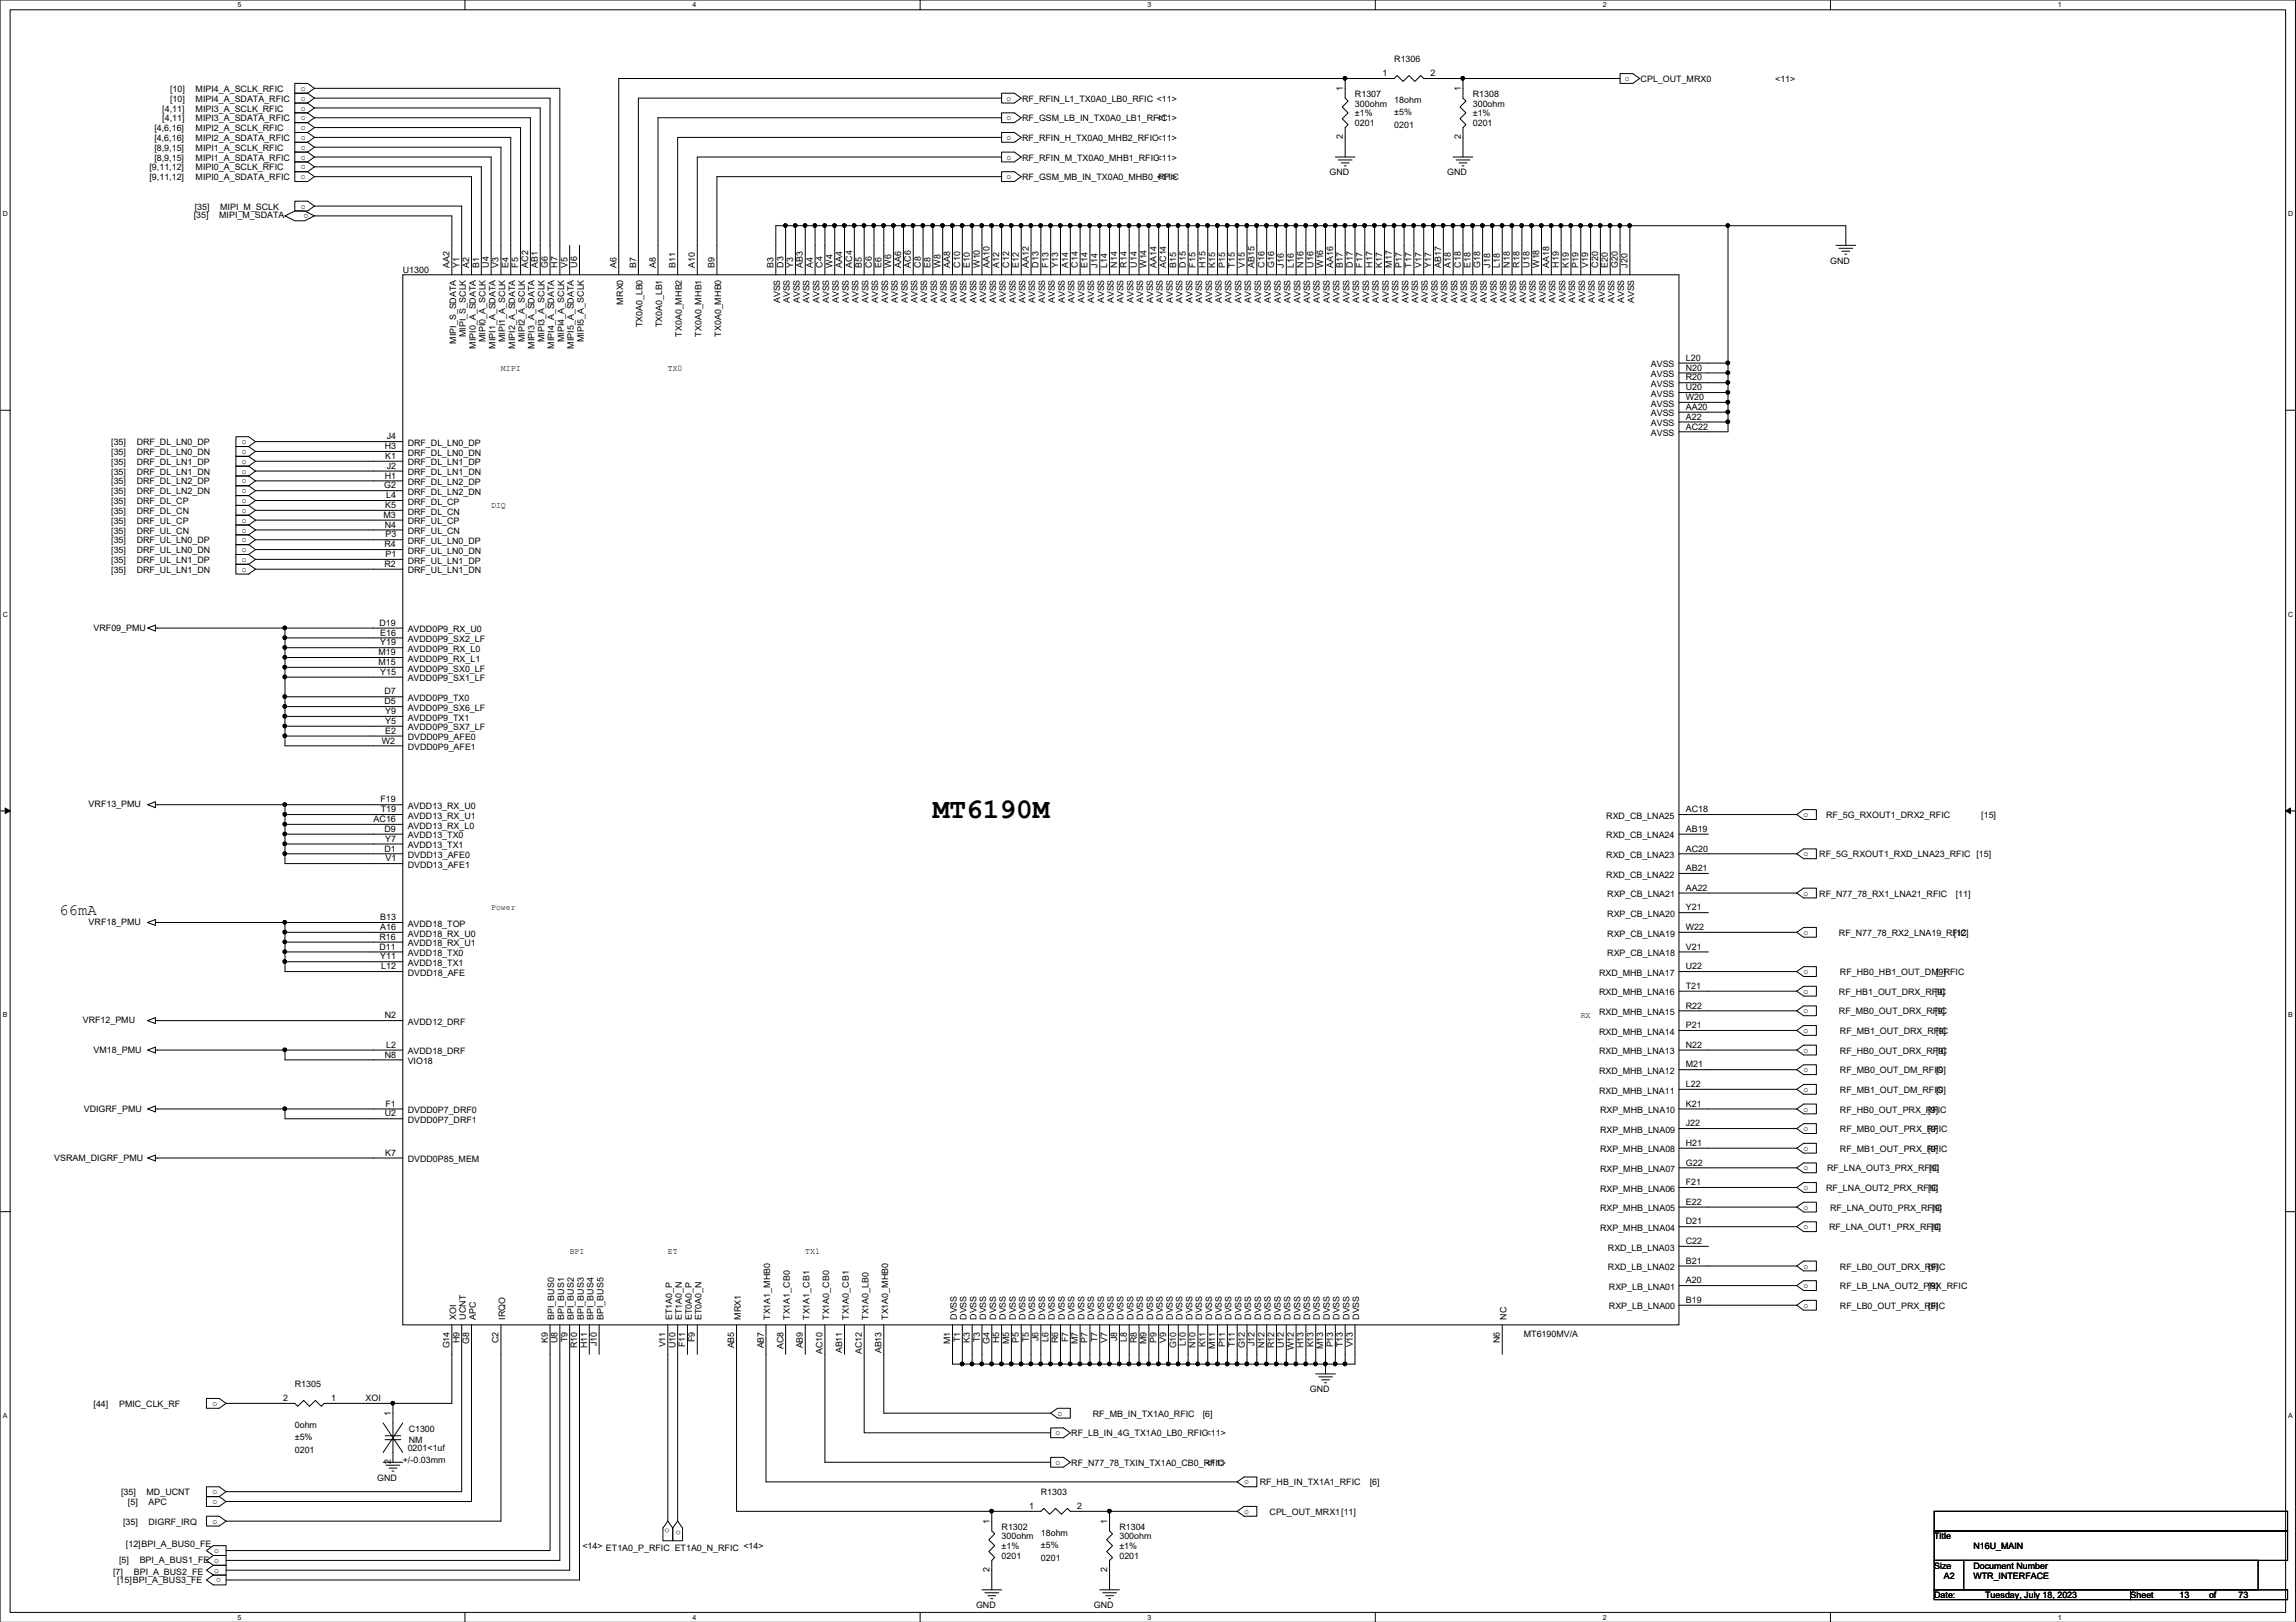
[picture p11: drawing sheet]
<svg xmlns="http://www.w3.org/2000/svg" width="297mm" height="210mm" viewBox="0 0 297 210" stroke-linecap="round" stroke-linejoin="round" font-family="sans-serif">
<defs><g id="words">
<text font-size="3.7" x="120.7" y="105.9">MT6190M</text>
<text font-size="2" x="7.7" y="118.4">66mA</text>
<g font-size="1.1">
<text x="22" y="11.9">[10]</text>
<text x="25.3" y="11.9">MIPI4_A_SCLK_RFIC</text>
<text x="38.9" y="11.8">o</text>
<text x="173.7" y="11.8" transform="rotate(-90 173.7 11.8)">1</text>
<text x="178.9" y="9.9">1</text>
<text x="180.4" y="8.1">R1306</text>
<text x="185.1" y="9.9">2</text>
<text x="189" y="11.8" transform="rotate(-90 189 11.8)">1</text>
<text x="210.2" y="10.5">o</text>
<text x="212.3" y="10.6">CPL_OUT_MRX0</text>
<text x="229.7" y="10.6">&lt;11&gt;</text>
<text x="20" y="17">[4,6,16]</text>
<text x="21" y="14.4">[4,11]</text>
<text x="21" y="15.7">[4,11]</text>
<text x="22" y="13.2">[10]</text>
<text x="25.3" y="13.2">MIPI4_A_SDATA_RFIC</text>
<text x="25.3" y="14.4">MIPI3_A_SCLK_RFIC</text>
<text x="25.3" y="15.7">MIPI3_A_SDATA_RFIC</text>
<text x="25.3" y="17">MIPI2_A_SCLK_RFIC</text>
<text x="38.9" y="13">o</text>
<text x="38.9" y="14.3">o</text>
<text x="38.9" y="15.6">o</text>
<text x="38.9" y="16.8">o</text>
<text x="130.2" y="13">o</text>
<text x="130.2" y="15.6">o</text>
<text x="132.2" y="13.2">RF_RFIN_L1_TX0A0_LB0_RFIC &lt;11&gt;</text>
<text x="132.2" y="15.7">RF_GSM_LB_IN_TX0A0_LB1_RFIC</text>
<text x="149.6" y="15.7">&lt;11&gt;</text>
<text x="175.3" y="12.5">R1307</text>
<text x="175.3" y="13.8">300ohm</text>
<text x="175.3" y="15.1">±1%</text>
<text x="175.3" y="16.3">0201</text>
<text x="180.4" y="13.3">18ohm</text>
<text x="180.4" y="14.9">±5%</text>
<text x="180.4" y="16.6">0201</text>
<text x="190.5" y="12.5">R1308</text>
<text x="190.5" y="13.8">300ohm</text>
<text x="190.5" y="15.1">±1%</text>
<text x="190.5" y="16.3">0201</text>
<text x="19.3" y="22.1">[9,11,12]</text>
<text x="19.3" y="23.3">[9,11,12]</text>
<text x="20" y="18.2">[4,6,16]</text>
<text x="20" y="19.5">[8,9,15]</text>
<text x="20" y="20.8">[8,9,15]</text>
<text x="25.3" y="18.2">MIPI2_A_SDATA_RFIC</text>
<text x="25.3" y="19.5">MIPI1_A_SCLK_RFIC</text>
<text x="25.3" y="20.8">MIPI1_A_SDATA_RFIC</text>
<text x="25.3" y="22.1">MIPI0_A_SCLK_RFIC</text>
<text x="25.3" y="23.3">MIPI0_A_SDATA_RFIC</text>
<text x="38.9" y="18.1">o</text>
<text x="38.9" y="19.4">o</text>
<text x="38.9" y="20.7">o</text>
<text x="38.9" y="21.9">o</text>
<text x="38.9" y="23.2">o</text>
<text x="130.2" y="18.1">o</text>
<text x="130.2" y="20.7">o</text>
<text x="130.2" y="23.2">o</text>
<text x="132.2" y="18.2">RF_RFIN_H_TX0A0_MHB2_RFIC&lt;11&gt;</text>
<text x="132.2" y="20.8">RF_RFIN_M_TX0A0_MHB1_RFIC&lt;11&gt;</text>
<text x="132.2" y="23.3">RF_GSM_MB_IN_TX0A0_MHB0_RFIC</text>
<text x="149.6" y="23.3">&lt;11&gt;</text>
<text x="172" y="22.7">GND</text>
<text x="173.7" y="18" transform="rotate(-90 173.7 18)">2</text>
<text x="187.2" y="22.7">GND</text>
<text x="189" y="18" transform="rotate(-90 189 18)">2</text>
<text x="25.1" y="28.2">[35]</text>
<text x="25.2" y="27.1">[35]</text>
<text x="28.4" y="28.2">MIPI_M_SDATA</text>
<text x="28.5" y="27.1">MIPI_M_SCLK</text>
<text x="38.9" y="27">o</text>
<text x="39.9" y="27.6" transform="rotate(180 39.9 27.6)">o</text>
<text x="52.1" y="35.4">U1300</text>
<text x="58.2" y="34.7" transform="rotate(-90 58.2 34.7)">AA2</text>
<text x="59.4" y="34.7" transform="rotate(-90 59.4 34.7)">Y1</text>
<text x="60.7" y="34.7" transform="rotate(-90 60.7 34.7)">A2</text>
<text x="62" y="34.7" transform="rotate(-90 62 34.7)">B1</text>
<text x="63.2" y="34.7" transform="rotate(-90 63.2 34.7)">U4</text>
<text x="64.5" y="34.7" transform="rotate(-90 64.5 34.7)">V3</text>
<text x="65.8" y="34.7" transform="rotate(-90 65.8 34.7)">E4</text>
<text x="67.1" y="34.7" transform="rotate(-90 67.1 34.7)">F5</text>
<text x="68.3" y="34.7" transform="rotate(-90 68.3 34.7)">AC2</text>
<text x="69.6" y="34.7" transform="rotate(-90 69.6 34.7)">AB1</text>
<text x="70.9" y="34.7" transform="rotate(-90 70.9 34.7)">G6</text>
<text x="72.1" y="34.7" transform="rotate(-90 72.1 34.7)">H7</text>
<text x="73.4" y="34.7" transform="rotate(-90 73.4 34.7)">V5</text>
<text x="74.7" y="34.7" transform="rotate(-90 74.7 34.7)">U6</text>
<text x="79.8" y="34.7" transform="rotate(-90 79.8 34.7)">A6</text>
<text x="82.3" y="34.7" transform="rotate(-90 82.3 34.7)">B7</text>
<text x="84.8" y="34.7" transform="rotate(-90 84.8 34.7)">A8</text>
<text x="87.4" y="34.7" transform="rotate(-90 87.4 34.7)">B11</text>
<text x="89.9" y="34.7" transform="rotate(-90 89.9 34.7)">A10</text>
<text x="92.5" y="34.7" transform="rotate(-90 92.5 34.7)">B9</text>
<text x="100.1" y="34.7" transform="rotate(-90 100.1 34.7)">B3</text>
<text x="101.3" y="34.7" transform="rotate(-90 101.3 34.7)">D3</text>
<text x="102.6" y="34.7" transform="rotate(-90 102.6 34.7)">Y3</text>
<text x="103.9" y="34.7" transform="rotate(-90 103.9 34.7)">AB3</text>
<text x="105.2" y="34.7" transform="rotate(-90 105.2 34.7)">A4</text>
<text x="106.4" y="34.7" transform="rotate(-90 106.4 34.7)">C4</text>
<text x="107.7" y="34.7" transform="rotate(-90 107.7 34.7)">W4</text>
<text x="109" y="34.7" transform="rotate(-90 109 34.7)">AA4</text>
<text x="110.2" y="34.7" transform="rotate(-90 110.2 34.7)">AC4</text>
<text x="111.5" y="34.7" transform="rotate(-90 111.5 34.7)">B5</text>
<text x="112.8" y="34.7" transform="rotate(-90 112.8 34.7)">C6</text>
<text x="114" y="34.7" transform="rotate(-90 114 34.7)">E6</text>
<text x="115.3" y="34.7" transform="rotate(-90 115.3 34.7)">W6</text>
<text x="116.6" y="34.7" transform="rotate(-90 116.6 34.7)">AA6</text>
<text x="117.9" y="34.7" transform="rotate(-90 117.9 34.7)">AC6</text>
<text x="119.1" y="34.7" transform="rotate(-90 119.1 34.7)">C8</text>
<text x="120.4" y="34.7" transform="rotate(-90 120.4 34.7)">E8</text>
<text x="121.7" y="34.7" transform="rotate(-90 121.7 34.7)">W8</text>
<text x="122.9" y="34.7" transform="rotate(-90 122.9 34.7)">AA8</text>
<text x="124.2" y="34.7" transform="rotate(-90 124.2 34.7)">C10</text>
<text x="125.5" y="34.7" transform="rotate(-90 125.5 34.7)">E10</text>
<text x="126.7" y="34.7" transform="rotate(-90 126.7 34.7)">W10</text>
<text x="128" y="34.7" transform="rotate(-90 128 34.7)">AA10</text>
<text x="129.3" y="34.7" transform="rotate(-90 129.3 34.7)">A12</text>
<text x="130.6" y="34.7" transform="rotate(-90 130.6 34.7)">C12</text>
<text x="131.8" y="34.7" transform="rotate(-90 131.8 34.7)">E12</text>
<text x="133.1" y="34.7" transform="rotate(-90 133.1 34.7)">AA12</text>
<text x="134.4" y="34.7" transform="rotate(-90 134.4 34.7)">D13</text>
<text x="135.6" y="34.7" transform="rotate(-90 135.6 34.7)">F13</text>
<text x="136.9" y="34.7" transform="rotate(-90 136.9 34.7)">Y13</text>
<text x="138.2" y="34.7" transform="rotate(-90 138.2 34.7)">A14</text>
<text x="139.4" y="34.7" transform="rotate(-90 139.4 34.7)">C14</text>
<text x="140.7" y="34.7" transform="rotate(-90 140.7 34.7)">E14</text>
<text x="142" y="34.7" transform="rotate(-90 142 34.7)">J14</text>
<text x="143.3" y="34.7" transform="rotate(-90 143.3 34.7)">L14</text>
<text x="144.5" y="34.7" transform="rotate(-90 144.5 34.7)">N14</text>
<text x="145.8" y="34.7" transform="rotate(-90 145.8 34.7)">R14</text>
<text x="147.1" y="34.7" transform="rotate(-90 147.1 34.7)">U14</text>
<text x="148.3" y="34.7" transform="rotate(-90 148.3 34.7)">W14</text>
<text x="149.6" y="34.7" transform="rotate(-90 149.6 34.7)">AA14</text>
<text x="150.9" y="34.7" transform="rotate(-90 150.9 34.7)">AC14</text>
<text x="152.1" y="34.7" transform="rotate(-90 152.1 34.7)">B15</text>
<text x="153.4" y="34.7" transform="rotate(-90 153.4 34.7)">D15</text>
<text x="154.7" y="34.7" transform="rotate(-90 154.7 34.7)">F15</text>
<text x="156" y="34.7" transform="rotate(-90 156 34.7)">H15</text>
<text x="157.2" y="34.7" transform="rotate(-90 157.2 34.7)">K15</text>
<text x="158.5" y="34.7" transform="rotate(-90 158.5 34.7)">P15</text>
<text x="159.8" y="34.7" transform="rotate(-90 159.8 34.7)">T15</text>
<text x="161" y="34.7" transform="rotate(-90 161 34.7)">V15</text>
<text x="162.3" y="34.7" transform="rotate(-90 162.3 34.7)">AB15</text>
<text x="163.6" y="34.7" transform="rotate(-90 163.6 34.7)">C16</text>
<text x="164.8" y="34.7" transform="rotate(-90 164.8 34.7)">G16</text>
<text x="166.1" y="34.7" transform="rotate(-90 166.1 34.7)">J16</text>
<text x="167.4" y="34.7" transform="rotate(-90 167.4 34.7)">L16</text>
<text x="168.7" y="34.7" transform="rotate(-90 168.7 34.7)">N16</text>
<text x="169.9" y="34.7" transform="rotate(-90 169.9 34.7)">U16</text>
<text x="171.2" y="34.7" transform="rotate(-90 171.2 34.7)">W16</text>
<text x="172.5" y="34.7" transform="rotate(-90 172.5 34.7)">AA16</text>
<text x="173.7" y="34.7" transform="rotate(-90 173.7 34.7)">B17</text>
<text x="175" y="34.7" transform="rotate(-90 175 34.7)">D17</text>
<text x="176.3" y="34.7" transform="rotate(-90 176.3 34.7)">F17</text>
<text x="177.5" y="34.7" transform="rotate(-90 177.5 34.7)">H17</text>
<text x="178.8" y="34.7" transform="rotate(-90 178.8 34.7)">K17</text>
<text x="180.1" y="34.7" transform="rotate(-90 180.1 34.7)">M17</text>
<text x="181.4" y="34.7" transform="rotate(-90 181.4 34.7)">P17</text>
<text x="182.6" y="34.7" transform="rotate(-90 182.6 34.7)">T17</text>
<text x="183.9" y="34.7" transform="rotate(-90 183.9 34.7)">V17</text>
<text x="185.2" y="34.7" transform="rotate(-90 185.2 34.7)">Y17</text>
<text x="186.4" y="34.7" transform="rotate(-90 186.4 34.7)">AB17</text>
<text x="187.7" y="34.7" transform="rotate(-90 187.7 34.7)">A18</text>
<text x="189" y="34.7" transform="rotate(-90 189 34.7)">C18</text>
<text x="190.2" y="34.7" transform="rotate(-90 190.2 34.7)">E18</text>
<text x="191.5" y="34.7" transform="rotate(-90 191.5 34.7)">G18</text>
<text x="192.8" y="34.7" transform="rotate(-90 192.8 34.7)">J18</text>
<text x="194.1" y="34.7" transform="rotate(-90 194.1 34.7)">L18</text>
<text x="195.3" y="34.7" transform="rotate(-90 195.3 34.7)">N18</text>
<text x="196.6" y="34.7" transform="rotate(-90 196.6 34.7)">R18</text>
<text x="197.9" y="34.7" transform="rotate(-90 197.9 34.7)">U18</text>
<text x="199.1" y="34.7" transform="rotate(-90 199.1 34.7)">W18</text>
<text x="200.4" y="34.7" transform="rotate(-90 200.4 34.7)">AA18</text>
<text x="201.7" y="34.7" transform="rotate(-90 201.7 34.7)">H19</text>
<text x="202.9" y="34.7" transform="rotate(-90 202.9 34.7)">K19</text>
<text x="204.2" y="34.7" transform="rotate(-90 204.2 34.7)">P19</text>
<text x="205.5" y="34.7" transform="rotate(-90 205.5 34.7)">V19</text>
<text x="206.8" y="34.7" transform="rotate(-90 206.8 34.7)">C20</text>
<text x="208" y="34.7" transform="rotate(-90 208 34.7)">E20</text>
<text x="209.3" y="34.7" transform="rotate(-90 209.3 34.7)">G20</text>
<text x="210.6" y="34.7" transform="rotate(-90 210.6 34.7)">J20</text>
<text x="236.8" y="34.1">GND</text>
<text x="80.6" y="39.4" transform="rotate(-90 80.6 39.4)">MRX0</text>
<text x="100.9" y="39.2" transform="rotate(-90 100.9 39.2)">AVSS</text>
<text x="102.2" y="39.2" transform="rotate(-90 102.2 39.2)">AVSS</text>
<text x="103.5" y="39.2" transform="rotate(-90 103.5 39.2)">AVSS</text>
<text x="104.7" y="39.2" transform="rotate(-90 104.7 39.2)">AVSS</text>
<text x="106" y="39.2" transform="rotate(-90 106 39.2)">AVSS</text>
<text x="107.3" y="39.2" transform="rotate(-90 107.3 39.2)">AVSS</text>
<text x="108.5" y="39.2" transform="rotate(-90 108.5 39.2)">AVSS</text>
<text x="109.8" y="39.2" transform="rotate(-90 109.8 39.2)">AVSS</text>
<text x="111.1" y="39.2" transform="rotate(-90 111.1 39.2)">AVSS</text>
<text x="112.3" y="39.2" transform="rotate(-90 112.3 39.2)">AVSS</text>
<text x="113.6" y="39.2" transform="rotate(-90 113.6 39.2)">AVSS</text>
<text x="114.9" y="39.2" transform="rotate(-90 114.9 39.2)">AVSS</text>
<text x="116.2" y="39.2" transform="rotate(-90 116.2 39.2)">AVSS</text>
<text x="117.4" y="39.2" transform="rotate(-90 117.4 39.2)">AVSS</text>
<text x="118.7" y="39.2" transform="rotate(-90 118.7 39.2)">AVSS</text>
<text x="120" y="39.2" transform="rotate(-90 120 39.2)">AVSS</text>
<text x="121.2" y="39.2" transform="rotate(-90 121.2 39.2)">AVSS</text>
<text x="122.5" y="39.2" transform="rotate(-90 122.5 39.2)">AVSS</text>
<text x="123.8" y="39.2" transform="rotate(-90 123.8 39.2)">AVSS</text>
<text x="125" y="39.2" transform="rotate(-90 125 39.2)">AVSS</text>
<text x="126.3" y="39.2" transform="rotate(-90 126.3 39.2)">AVSS</text>
<text x="127.6" y="39.2" transform="rotate(-90 127.6 39.2)">AVSS</text>
<text x="128.9" y="39.2" transform="rotate(-90 128.9 39.2)">AVSS</text>
<text x="130.1" y="39.2" transform="rotate(-90 130.1 39.2)">AVSS</text>
<text x="131.4" y="39.2" transform="rotate(-90 131.4 39.2)">AVSS</text>
<text x="132.7" y="39.2" transform="rotate(-90 132.7 39.2)">AVSS</text>
<text x="133.9" y="39.2" transform="rotate(-90 133.9 39.2)">AVSS</text>
<text x="135.2" y="39.2" transform="rotate(-90 135.2 39.2)">AVSS</text>
<text x="136.5" y="39.2" transform="rotate(-90 136.5 39.2)">AVSS</text>
<text x="137.7" y="39.2" transform="rotate(-90 137.7 39.2)">AVSS</text>
<text x="139" y="39.2" transform="rotate(-90 139 39.2)">AVSS</text>
<text x="140.3" y="39.2" transform="rotate(-90 140.3 39.2)">AVSS</text>
<text x="141.6" y="39.2" transform="rotate(-90 141.6 39.2)">AVSS</text>
<text x="142.8" y="39.2" transform="rotate(-90 142.8 39.2)">AVSS</text>
<text x="144.1" y="39.2" transform="rotate(-90 144.1 39.2)">AVSS</text>
<text x="145.4" y="39.2" transform="rotate(-90 145.4 39.2)">AVSS</text>
<text x="146.6" y="39.2" transform="rotate(-90 146.6 39.2)">AVSS</text>
<text x="147.9" y="39.2" transform="rotate(-90 147.9 39.2)">AVSS</text>
<text x="149.2" y="39.2" transform="rotate(-90 149.2 39.2)">AVSS</text>
<text x="150.4" y="39.2" transform="rotate(-90 150.4 39.2)">AVSS</text>
<text x="151.7" y="39.2" transform="rotate(-90 151.7 39.2)">AVSS</text>
<text x="153" y="39.2" transform="rotate(-90 153 39.2)">AVSS</text>
<text x="154.3" y="39.2" transform="rotate(-90 154.3 39.2)">AVSS</text>
<text x="155.5" y="39.2" transform="rotate(-90 155.5 39.2)">AVSS</text>
<text x="156.8" y="39.2" transform="rotate(-90 156.8 39.2)">AVSS</text>
<text x="158.1" y="39.2" transform="rotate(-90 158.1 39.2)">AVSS</text>
<text x="159.3" y="39.2" transform="rotate(-90 159.3 39.2)">AVSS</text>
<text x="160.6" y="39.2" transform="rotate(-90 160.6 39.2)">AVSS</text>
<text x="161.9" y="39.2" transform="rotate(-90 161.9 39.2)">AVSS</text>
<text x="163.1" y="39.2" transform="rotate(-90 163.1 39.2)">AVSS</text>
<text x="164.4" y="39.2" transform="rotate(-90 164.4 39.2)">AVSS</text>
<text x="165.7" y="39.2" transform="rotate(-90 165.7 39.2)">AVSS</text>
<text x="167" y="39.2" transform="rotate(-90 167 39.2)">AVSS</text>
<text x="168.2" y="39.2" transform="rotate(-90 168.2 39.2)">AVSS</text>
<text x="169.5" y="39.2" transform="rotate(-90 169.5 39.2)">AVSS</text>
<text x="170.8" y="39.2" transform="rotate(-90 170.8 39.2)">AVSS</text>
<text x="172" y="39.2" transform="rotate(-90 172 39.2)">AVSS</text>
<text x="173.3" y="39.2" transform="rotate(-90 173.3 39.2)">AVSS</text>
<text x="174.6" y="39.2" transform="rotate(-90 174.6 39.2)">AVSS</text>
<text x="175.8" y="39.2" transform="rotate(-90 175.8 39.2)">AVSS</text>
<text x="177.1" y="39.2" transform="rotate(-90 177.1 39.2)">AVSS</text>
<text x="178.4" y="39.2" transform="rotate(-90 178.4 39.2)">AVSS</text>
<text x="179.7" y="39.2" transform="rotate(-90 179.7 39.2)">AVSS</text>
<text x="180.9" y="39.2" transform="rotate(-90 180.9 39.2)">AVSS</text>
<text x="182.2" y="39.2" transform="rotate(-90 182.2 39.2)">AVSS</text>
<text x="183.5" y="39.2" transform="rotate(-90 183.5 39.2)">AVSS</text>
<text x="184.7" y="39.2" transform="rotate(-90 184.7 39.2)">AVSS</text>
<text x="186" y="39.2" transform="rotate(-90 186 39.2)">AVSS</text>
<text x="187.3" y="39.2" transform="rotate(-90 187.3 39.2)">AVSS</text>
<text x="188.5" y="39.2" transform="rotate(-90 188.5 39.2)">AVSS</text>
<text x="189.8" y="39.2" transform="rotate(-90 189.8 39.2)">AVSS</text>
<text x="191.1" y="39.2" transform="rotate(-90 191.1 39.2)">AVSS</text>
<text x="192.4" y="39.2" transform="rotate(-90 192.4 39.2)">AVSS</text>
<text x="193.6" y="39.2" transform="rotate(-90 193.6 39.2)">AVSS</text>
<text x="194.9" y="39.2" transform="rotate(-90 194.9 39.2)">AVSS</text>
<text x="196.2" y="39.2" transform="rotate(-90 196.2 39.2)">AVSS</text>
<text x="197.4" y="39.2" transform="rotate(-90 197.4 39.2)">AVSS</text>
<text x="198.7" y="39.2" transform="rotate(-90 198.7 39.2)">AVSS</text>
<text x="200" y="39.2" transform="rotate(-90 200 39.2)">AVSS</text>
<text x="201.2" y="39.2" transform="rotate(-90 201.2 39.2)">AVSS</text>
<text x="202.5" y="39.2" transform="rotate(-90 202.5 39.2)">AVSS</text>
<text x="203.8" y="39.2" transform="rotate(-90 203.8 39.2)">AVSS</text>
<text x="205.1" y="39.2" transform="rotate(-90 205.1 39.2)">AVSS</text>
<text x="206.3" y="39.2" transform="rotate(-90 206.3 39.2)">AVSS</text>
<text x="207.6" y="39.2" transform="rotate(-90 207.6 39.2)">AVSS</text>
<text x="208.9" y="39.2" transform="rotate(-90 208.9 39.2)">AVSS</text>
<text x="210.1" y="39.2" transform="rotate(-90 210.1 39.2)">AVSS</text>
<text x="211.4" y="39.2" transform="rotate(-90 211.4 39.2)">AVSS</text>
<text x="59" y="44.5" transform="rotate(-90 59 44.5)">MIPI_S_SDATA</text>
<text x="60.3" y="43.6" transform="rotate(-90 60.3 43.6)">MIPI_S_SCLK</text>
<text x="61.5" y="45.1" transform="rotate(-90 61.5 45.1)">MIPI0_A_SDATA</text>
<text x="62.8" y="44.3" transform="rotate(-90 62.8 44.3)">MIPI0_A_SCLK</text>
<text x="64.1" y="45.1" transform="rotate(-90 64.1 45.1)">MIPI1_A_SDATA</text>
<text x="64.8" y="48">MIPI</text>
<text x="65.4" y="44.3" transform="rotate(-90 65.4 44.3)">MIPI1_A_SCLK</text>
<text x="66.6" y="45.1" transform="rotate(-90 66.6 45.1)">MIPI2_A_SDATA</text>
<text x="67.9" y="44.3" transform="rotate(-90 67.9 44.3)">MIPI2_A_SCLK</text>
<text x="69.2" y="45.1" transform="rotate(-90 69.2 45.1)">MIPI3_A_SDATA</text>
<text x="70.4" y="44.3" transform="rotate(-90 70.4 44.3)">MIPI3_A_SCLK</text>
<text x="71.7" y="45.1" transform="rotate(-90 71.7 45.1)">MIPI4_A_SDATA</text>
<text x="73" y="44.3" transform="rotate(-90 73 44.3)">MIPI4_A_SCLK</text>
<text x="74.2" y="45.1" transform="rotate(-90 74.2 45.1)">MIPI5_A_SDATA</text>
<text x="75.5" y="44.3" transform="rotate(-90 75.5 44.3)">MIPI5_A_SCLK</text>
<text x="83.1" y="42.4" transform="rotate(-90 83.1 42.4)">TX0A0_LB0</text>
<text x="85.7" y="42.4" transform="rotate(-90 85.7 42.4)">TX0A0_LB1</text>
<text x="86.4" y="48">TX0</text>
<text x="88.2" y="43.6" transform="rotate(-90 88.2 43.6)">TX0A0_MHB2</text>
<text x="90.8" y="43.6" transform="rotate(-90 90.8 43.6)">TX0A0_MHB1</text>
<text x="93.3" y="43.6" transform="rotate(-90 93.3 43.6)">TX0A0_MHB0</text>
<text x="213.6" y="47.5">AVSS</text>
<text x="218.1" y="46.7">L20</text>
<text x="218.1" y="48">N20</text>
<text x="213.6" y="50.1">AVSS</text>
<text x="213.6" y="48.8">AVSS</text>
<text x="213.6" y="51.4">AVSS</text>
<text x="213.6" y="52.6">AVSS</text>
<text x="213.6" y="53.9">AVSS</text>
<text x="218.1" y="49.2">R20</text>
<text x="218.1" y="50.5">U20</text>
<text x="218.1" y="51.8">W20</text>
<text x="218.1" y="53">AA20</text>
<text x="14.4" y="57.6">[35]</text>
<text x="14.4" y="58.9">[35]</text>
<text x="17.7" y="57.6">DRF_DL_LN0_DP</text>
<text x="17.7" y="58.9">DRF_DL_LN0_DN</text>
<text x="31.3" y="57.5">o</text>
<text x="31.3" y="58.8">o</text>
<text x="49.8" y="58.1">H3</text>
<text x="49.8" y="59.4">K1</text>
<text x="50" y="56.9">J4</text>
<text x="52.7" y="57.7">DRF_DL_LN0_DP</text>
<text x="52.7" y="59">DRF_DL_LN0_DN</text>
<text x="213.6" y="55.2">AVSS</text>
<text x="213.6" y="56.4">AVSS</text>
<text x="218.1" y="54.3">A22</text>
<text x="218.1" y="55.6">AC22</text>
<text x="14.4" y="60.2">[35]</text>
<text x="14.4" y="61.4">[35]</text>
<text x="14.4" y="62.7">[35]</text>
<text x="14.4" y="64">[35]</text>
<text x="14.4" y="65.2">[35]</text>
<text x="17.7" y="60.2">DRF_DL_LN1_DP</text>
<text x="17.7" y="61.4">DRF_DL_LN1_DN</text>
<text x="17.7" y="62.7">DRF_DL_LN2_DP</text>
<text x="17.7" y="64">DRF_DL_LN2_DN</text>
<text x="17.7" y="65.2">DRF_DL_CP</text>
<text x="31.3" y="60">o</text>
<text x="31.3" y="61.3">o</text>
<text x="31.3" y="62.6">o</text>
<text x="31.3" y="63.8">o</text>
<text x="31.3" y="65.1">o</text>
<text x="49.7" y="63.2">G2</text>
<text x="49.8" y="61.9">H1</text>
<text x="49.8" y="65.7">K5</text>
<text x="50" y="64.5">L4</text>
<text x="50" y="60.7">J2</text>
<text x="52.7" y="62.8">DRF_DL_LN2_DP</text>
<text x="52.7" y="60.2">DRF_DL_LN1_DP</text>
<text x="52.7" y="61.5">DRF_DL_LN1_DN</text>
<text x="52.7" y="64.1">DRF_DL_LN2_DN</text>
<text x="52.7" y="65.3">DRF_DL_CP</text>
<text x="63.5" y="65.7">DIQ</text>
<text x="14.4" y="66.5">[35]</text>
<text x="14.4" y="67.8">[35]</text>
<text x="14.4" y="69">[35]</text>
<text x="14.4" y="70.3">[35]</text>
<text x="14.4" y="71.6">[35]</text>
<text x="17.7" y="66.5">DRF_DL_CN</text>
<text x="17.7" y="67.8">DRF_UL_CP</text>
<text x="17.7" y="69">DRF_UL_CN</text>
<text x="17.7" y="70.3">DRF_UL_LN0_DP</text>
<text x="17.7" y="71.6">DRF_UL_LN0_DN</text>
<text x="31.3" y="66.4">o</text>
<text x="31.3" y="67.6">o</text>
<text x="31.3" y="68.9">o</text>
<text x="31.3" y="70.2">o</text>
<text x="31.3" y="71.5">o</text>
<text x="49.6" y="67">M3</text>
<text x="49.7" y="70.8">R4</text>
<text x="49.8" y="68.3">N4</text>
<text x="49.9" y="69.6">P3</text>
<text x="52.7" y="66.6">DRF_DL_CN</text>
<text x="52.7" y="67.9">DRF_UL_CP</text>
<text x="52.7" y="69.1">DRF_UL_CN</text>
<text x="52.7" y="70.4">DRF_UL_LN0_DP</text>
<text x="52.7" y="71.7">DRF_UL_LN0_DN</text>
<text x="14.4" y="72.9">[35]</text>
<text x="14.4" y="74.1">[35]</text>
<text x="17.7" y="72.9">DRF_UL_LN1_DP</text>
<text x="17.7" y="74.1">DRF_UL_LN1_DN</text>
<text x="31.3" y="72.7">o</text>
<text x="31.3" y="74">o</text>
<text x="49.7" y="73.4">R2</text>
<text x="49.9" y="72.1">P1</text>
<text x="52.7" y="72.9">DRF_UL_LN1_DP</text>
<text x="52.7" y="74.2">DRF_UL_LN1_DN</text>
<text x="12.1" y="81.6">VRF09_PMU</text>
<text x="49.1" y="81">D19</text>
<text x="49.2" y="83.5">Y19</text>
<text x="49.2" y="82.3">E16</text>
<text x="52.7" y="81.8">AVDD0P9_RX_U0</text>
<text x="52.7" y="83.1">AVDD0P9_SX2_LF</text>
<text x="49" y="84.8">M19</text>
<text x="49" y="86.1">M15</text>
<text x="49.2" y="87.3">Y15</text>
<text x="49.7" y="89.9">D7</text>
<text x="52.7" y="84.4">AVDD0P9_RX_L0</text>
<text x="52.7" y="85.6">AVDD0P9_RX_L1</text>
<text x="52.7" y="88.2">AVDD0P9_SX1_LF</text>
<text x="52.7" y="86.9">AVDD0P9_SX0_LF</text>
<text x="49.7" y="91.1">D5</text>
<text x="49.8" y="93.7">Y5</text>
<text x="49.8" y="92.4">Y9</text>
<text x="49.8" y="95">E2</text>
<text x="52.7" y="92">AVDD0P9_SX6_LF</text>
<text x="52.7" y="90.7">AVDD0P9_TX0</text>
<text x="52.7" y="93.3">AVDD0P9_TX1</text>
<text x="52.7" y="94.5">AVDD0P9_SX7_LF</text>
<text x="52.7" y="95.8">DVDD0P9_AFE0</text>
<text x="49.4" y="96.2">W2</text>
<text x="52.7" y="97.1">DVDD0P9_AFE1</text>
<text x="11.5" y="104.5">VRF13_PMU</text>
<text x="48.3" y="106.4">AC16</text>
<text x="49.2" y="103.8">F19</text>
<text x="49.3" y="105.1">T19</text>
<text x="49.7" y="107.7">D9</text>
<text x="52.7" y="106">AVDD13_RX_U1</text>
<text x="52.7" y="104.7">AVDD13_RX_U0</text>
<text x="52.7" y="107.2">AVDD13_RX_L0</text>
<text x="207.8" y="106">RXD_CB_LNA25</text>
<text x="218.1" y="105.1">AC18</text>
<text x="218.1" y="107.7">AB19</text>
<text x="233.3" y="105.7">o</text>
<text x="236.3" y="105.9">RF_5G_RXOUT1_DRX2_RFIC</text>
<text x="256.3" y="105.9">[15]</text>
<text x="49.7" y="110.2">D1</text>
<text x="49.8" y="108.9">Y7</text>
<text x="49.9" y="111.5">V1</text>
<text x="52.7" y="108.5">AVDD13_TX0</text>
<text x="52.7" y="109.8">AVDD13_TX1</text>
<text x="52.7" y="111">DVDD13_AFE0</text>
<text x="52.7" y="112.3">DVDD13_AFE1</text>
<text x="207.8" y="108.5">RXD_CB_LNA24</text>
<text x="207.8" y="111">RXD_CB_LNA23</text>
<text x="207.8" y="113.6">RXD_CB_LNA22</text>
<text x="218.1" y="110.2">AC20</text>
<text x="218.1" y="112.7">AB21</text>
<text x="233.3" y="110.8">o</text>
<text x="235.4" y="111">RF_5G_RXOUT1_RXD_LNA23_RFIC [15]</text>
<text x="11.5" y="119.7">VRF18_PMU</text>
<text x="49.2" y="119.1">B13</text>
<text x="52.7" y="119.9">AVDD18_TOP</text>
<text x="63.5" y="117.8">Power</text>
<text x="207.9" y="116.1">RXP_CB_LNA21</text>
<text x="207.9" y="118.7">RXP_CB_LNA20</text>
<text x="218.1" y="115.3">AA22</text>
<text x="218.1" y="117.8">Y21</text>
<text x="233.3" y="115.9">o</text>
<text x="235.4" y="116">RF_N77_78_RX1_LNA21_RFIC</text>
<text x="253" y="116">[11]</text>
<text x="49.1" y="122.9">D11</text>
<text x="49.1" y="121.6">R16</text>
<text x="49.2" y="120.4">A16</text>
<text x="49.2" y="124.2">Y11</text>
<text x="49.3" y="125.4">L12</text>
<text x="52.7" y="121.2">AVDD18_RX_U0</text>
<text x="52.7" y="123.7">AVDD18_TX0</text>
<text x="52.7" y="122.5">AVDD18_RX_U1</text>
<text x="52.7" y="125">AVDD18_TX1</text>
<text x="207.9" y="121.2">RXP_CB_LNA19</text>
<text x="207.9" y="123.7">RXP_CB_LNA18</text>
<text x="218.1" y="120.4">W22</text>
<text x="218.1" y="122.9">V21</text>
<text x="218.1" y="125.4">U22</text>
<text x="233.3" y="121">o</text>
<text x="237.9" y="121.1">RF_N77_78_RX2_LNA19_RFIC</text>
<text x="252.8" y="121.1">[12]</text>
<text x="49.8" y="131.8">N2</text>
<text x="52.7" y="126.3">DVDD18_AFE</text>
<text x="204.5" y="131.8">RX</text>
<text x="206.9" y="126.3">RXD_MHB_LNA17</text>
<text x="206.9" y="128.8">RXD_MHB_LNA16</text>
<text x="206.9" y="131.4">RXD_MHB_LNA15</text>
<text x="218.1" y="128">T21</text>
<text x="218.1" y="130.5">R22</text>
<text x="233.3" y="128.6">o</text>
<text x="233.3" y="131.1">o</text>
<text x="233.3" y="126.1">o</text>
<text x="237.9" y="128.7">RF_HB1_OUT_DRX_RFIC</text>
<text x="237.9" y="131.3">RF_MB0_OUT_DRX_RFIC</text>
<text x="238" y="126.2">RF_HB0_HB1_OUT_DM_RFIC</text>
<text x="250.4" y="128.7">[9]</text>
<text x="250.4" y="131.3">[9]</text>
<text x="250.5" y="126.2">[9]</text>
<text x="10.7" y="132.4">VRF12_PMU</text>
<text x="12.1" y="136.2">VM18_PMU</text>
<text x="49.8" y="136.9">N8</text>
<text x="50" y="135.6">L2</text>
<text x="52.7" y="136.4">AVDD18_DRF</text>
<text x="52.7" y="132.6">AVDD12_DRF</text>
<text x="52.7" y="137.7">VIO18</text>
<text x="206.9" y="133.9">RXD_MHB_LNA14</text>
<text x="206.9" y="136.4">RXD_MHB_LNA13</text>
<text x="218.1" y="133.1">P21</text>
<text x="218.1" y="135.6">N22</text>
<text x="233.3" y="133.7">o</text>
<text x="233.3" y="136.2">o</text>
<text x="238" y="133.8">RF_MB1_OUT_DRX_RFIC</text>
<text x="238" y="136.4">RF_HB0_OUT_DRX_RFIC</text>
<text x="250.5" y="136.4">[9]</text>
<text x="250.5" y="133.8">[9]</text>
<text x="10.8" y="143.8">VDIGRF_PMU</text>
<text x="49.9" y="143.2">F1</text>
<text x="206.9" y="139">RXD_MHB_LNA12</text>
<text x="206.9" y="141.5">RXD_MHB_LNA11</text>
<text x="218.1" y="138.1">M21</text>
<text x="218.1" y="140.7">L22</text>
<text x="218.1" y="143.2">K21</text>
<text x="233.3" y="143.8">o</text>
<text x="233.3" y="141.3">o</text>
<text x="233.3" y="138.8">o</text>
<text x="238" y="144">RF_HB0_OUT_PRX_RFIC</text>
<text x="238" y="141.4">RF_MB1_OUT_DM_RFIC</text>
<text x="238" y="138.9">RF_MB0_OUT_DM_RFIC</text>
<text x="249.5" y="144">[9]</text>
<text x="250.5" y="141.4">[9]</text>
<text x="250.5" y="138.9">[9]</text>
<text x="49.8" y="144.5">U2</text>
<text x="49.8" y="149.6">K7</text>
<text x="52.7" y="144.1">DVDD0P7_DRF0</text>
<text x="52.7" y="145.3">DVDD0P7_DRF1</text>
<text x="207" y="144.1">RXP_MHB_LNA10</text>
<text x="207" y="146.6">RXP_MHB_LNA09</text>
<text x="207" y="149.1">RXP_MHB_LNA08</text>
<text x="218.1" y="145.8">J22</text>
<text x="218.1" y="148.3">H21</text>
<text x="233.3" y="146.4">o</text>
<text x="233.3" y="148.9">o</text>
<text x="238" y="146.5">RF_MB0_OUT_PRX_RFIC</text>
<text x="238" y="149.1">RF_MB1_OUT_PRX_RFIC</text>
<text x="249.5" y="146.5">[9]</text>
<text x="249.5" y="149.1">[9]</text>
<text x="7" y="150.2">VSRAM_DIGRF_PMU</text>
<text x="52.7" y="150.4">DVDD0P85_MEM</text>
<text x="207" y="151.7">RXP_MHB_LNA07</text>
<text x="207" y="154.2">RXP_MHB_LNA06</text>
<text x="218.1" y="150.8">G22</text>
<text x="218.1" y="153.4">F21</text>
<text x="218.1" y="155.9">E22</text>
<text x="233.3" y="151.5">o</text>
<text x="233.3" y="154">o</text>
<text x="236.3" y="154.1">RF_LNA_OUT2_PRX_RFIC</text>
<text x="236.4" y="151.6">RF_LNA_OUT3_PRX_RFIC</text>
<text x="249.5" y="154.1">[9]</text>
<text x="249.6" y="151.6">[9]</text>
<text x="207" y="156.8">RXP_MHB_LNA05</text>
<text x="207" y="159.3">RXP_MHB_LNA04</text>
<text x="208" y="161.8">RXD_LB_LNA03</text>
<text x="218.1" y="158.5">D21</text>
<text x="218.1" y="161">C22</text>
<text x="233.3" y="156.5">o</text>
<text x="233.3" y="159.1">o</text>
<text x="236.6" y="159.2">RF_LNA_OUT1_PRX_RFIC</text>
<text x="236.8" y="156.7">RF_LNA_OUT0_PRX_RFIC</text>
<text x="249.8" y="159.2">[9]</text>
<text x="250" y="156.7">[9]</text>
<text x="73.7" y="162.3">BPI</text>
<text x="86.4" y="162.3">ET</text>
<text x="104.2" y="162.3">TX1</text>
<text x="208" y="164.4">RXD_LB_LNA02</text>
<text x="208.2" y="166.9">RXP_LB_LNA01</text>
<text x="218.1" y="163.5">B21</text>
<text x="218.1" y="166.1">A20</text>
<text x="233.3" y="164.2">o</text>
<text x="233.3" y="166.7">o</text>
<text x="238" y="164.3">RF_LB0_OUT_DRX_RFIC</text>
<text x="238" y="166.8">RF_LB_LNA_OUT2_PRX_RFIC</text>
<text x="249.5" y="166.8">[9]</text>
<text x="249.5" y="164.3">[9]</text>
<text x="59" y="170.8" transform="rotate(-90 59 170.8)">XOI</text>
<text x="59.4" y="173.8" transform="rotate(-90 59.4 173.8)">H9</text>
<text x="60.3" y="170.8" transform="rotate(-90 60.3 170.8)">UCNT</text>
<text x="60.7" y="173.9" transform="rotate(-90 60.7 173.9)">G8</text>
<text x="61.5" y="170.8" transform="rotate(-90 61.5 170.8)">APC</text>
<text x="64.5" y="173.8" transform="rotate(-90 64.5 173.8)">C2</text>
<text x="65.4" y="170.8" transform="rotate(-90 65.4 170.8)">IRQO</text>
<text x="70.9" y="173.7" transform="rotate(-90 70.9 173.7)">K9</text>
<text x="71.7" y="170.8" transform="rotate(-90 71.7 170.8)">BPI_BUS0</text>
<text x="72.1" y="173.8" transform="rotate(-90 72.1 173.8)">U8</text>
<text x="73" y="170.8" transform="rotate(-90 73 170.8)">BPI_BUS1</text>
<text x="73.4" y="173.7" transform="rotate(-90 73.4 173.7)">T9</text>
<text x="74.2" y="170.8" transform="rotate(-90 74.2 170.8)">BPI_BUS2</text>
<text x="75.5" y="170.8" transform="rotate(-90 75.5 170.8)">BPI_BUS3</text>
<text x="76.8" y="170.8" transform="rotate(-90 76.8 170.8)">BPI_BUS4</text>
<text x="78.1" y="170.8" transform="rotate(-90 78.1 170.8)">BPI_BUS5</text>
<text x="86.9" y="170.8" transform="rotate(-90 86.9 170.8)">ET1A0_P</text>
<text x="88.2" y="170.8" transform="rotate(-90 88.2 170.8)">ET1A0_N</text>
<text x="89.5" y="170.8" transform="rotate(-90 89.5 170.8)">ET0A0_P</text>
<text x="89.9" y="173.7" transform="rotate(-90 89.9 173.7)">F9</text>
<text x="90.8" y="170.8" transform="rotate(-90 90.8 170.8)">ET0A0_N</text>
<text x="95.8" y="170.8" transform="rotate(-90 95.8 170.8)">MRX1</text>
<text x="99.6" y="170.8" transform="rotate(-90 99.6 170.8)">TX1A1_MHB0</text>
<text x="102.2" y="170.8" transform="rotate(-90 102.2 170.8)">TX1A1_CB0</text>
<text x="104.7" y="170.8" transform="rotate(-90 104.7 170.8)">TX1A1_CB1</text>
<text x="107.3" y="170.8" transform="rotate(-90 107.3 170.8)">TX1A0_CB0</text>
<text x="109.8" y="170.8" transform="rotate(-90 109.8 170.8)">TX1A0_CB1</text>
<text x="112.3" y="170.8" transform="rotate(-90 112.3 170.8)">TX1A0_LB0</text>
<text x="114.9" y="170.8" transform="rotate(-90 114.9 170.8)">TX1A0_MHB0</text>
<text x="122.9" y="173.9" transform="rotate(-90 122.9 173.9)">M1</text>
<text x="123.8" y="170.8" transform="rotate(-90 123.8 170.8)">DVSS</text>
<text x="124.2" y="173.7" transform="rotate(-90 124.2 173.7)">T1</text>
<text x="125" y="170.8" transform="rotate(-90 125 170.8)">DVSS</text>
<text x="125.5" y="173.7" transform="rotate(-90 125.5 173.7)">K3</text>
<text x="126.3" y="170.8" transform="rotate(-90 126.3 170.8)">DVSS</text>
<text x="126.7" y="173.7" transform="rotate(-90 126.7 173.7)">T3</text>
<text x="127.6" y="170.8" transform="rotate(-90 127.6 170.8)">DVSS</text>
<text x="128" y="173.9" transform="rotate(-90 128 173.9)">G4</text>
<text x="128.9" y="170.8" transform="rotate(-90 128.9 170.8)">DVSS</text>
<text x="129.3" y="173.8" transform="rotate(-90 129.3 173.8)">H5</text>
<text x="130.1" y="170.8" transform="rotate(-90 130.1 170.8)">DVSS</text>
<text x="130.6" y="173.9" transform="rotate(-90 130.6 173.9)">M5</text>
<text x="131.4" y="170.8" transform="rotate(-90 131.4 170.8)">DVSS</text>
<text x="131.8" y="173.7" transform="rotate(-90 131.8 173.7)">P5</text>
<text x="132.7" y="170.8" transform="rotate(-90 132.7 170.8)">DVSS</text>
<text x="133.1" y="173.7" transform="rotate(-90 133.1 173.7)">T5</text>
<text x="133.9" y="170.8" transform="rotate(-90 133.9 170.8)">DVSS</text>
<text x="134.4" y="173.6" transform="rotate(-90 134.4 173.6)">J6</text>
<text x="135.2" y="170.8" transform="rotate(-90 135.2 170.8)">DVSS</text>
<text x="135.6" y="173.6" transform="rotate(-90 135.6 173.6)">L6</text>
<text x="136.5" y="170.8" transform="rotate(-90 136.5 170.8)">DVSS</text>
<text x="136.9" y="173.8" transform="rotate(-90 136.9 173.8)">R6</text>
<text x="137.7" y="170.8" transform="rotate(-90 137.7 170.8)">DVSS</text>
<text x="138.2" y="173.7" transform="rotate(-90 138.2 173.7)">F7</text>
<text x="139" y="170.8" transform="rotate(-90 139 170.8)">DVSS</text>
<text x="139.4" y="173.9" transform="rotate(-90 139.4 173.9)">M7</text>
<text x="140.3" y="170.8" transform="rotate(-90 140.3 170.8)">DVSS</text>
<text x="140.7" y="173.7" transform="rotate(-90 140.7 173.7)">P7</text>
<text x="141.6" y="170.8" transform="rotate(-90 141.6 170.8)">DVSS</text>
<text x="142" y="173.7" transform="rotate(-90 142 173.7)">T7</text>
<text x="142.8" y="170.8" transform="rotate(-90 142.8 170.8)">DVSS</text>
<text x="143.3" y="173.7" transform="rotate(-90 143.3 173.7)">V7</text>
<text x="144.1" y="170.8" transform="rotate(-90 144.1 170.8)">DVSS</text>
<text x="144.5" y="173.6" transform="rotate(-90 144.5 173.6)">J8</text>
<text x="145.4" y="170.8" transform="rotate(-90 145.4 170.8)">DVSS</text>
<text x="145.8" y="173.6" transform="rotate(-90 145.8 173.6)">L8</text>
<text x="146.6" y="170.8" transform="rotate(-90 146.6 170.8)">DVSS</text>
<text x="147.1" y="173.8" transform="rotate(-90 147.1 173.8)">R8</text>
<text x="147.9" y="170.8" transform="rotate(-90 147.9 170.8)">DVSS</text>
<text x="148.3" y="173.9" transform="rotate(-90 148.3 173.9)">M9</text>
<text x="149.2" y="170.8" transform="rotate(-90 149.2 170.8)">DVSS</text>
<text x="149.6" y="173.7" transform="rotate(-90 149.6 173.7)">P9</text>
<text x="150.4" y="170.8" transform="rotate(-90 150.4 170.8)">DVSS</text>
<text x="150.9" y="173.7" transform="rotate(-90 150.9 173.7)">V9</text>
<text x="151.7" y="170.8" transform="rotate(-90 151.7 170.8)">DVSS</text>
<text x="153" y="170.8" transform="rotate(-90 153 170.8)">DVSS</text>
<text x="154.3" y="170.8" transform="rotate(-90 154.3 170.8)">DVSS</text>
<text x="155.5" y="170.8" transform="rotate(-90 155.5 170.8)">DVSS</text>
<text x="156.8" y="170.8" transform="rotate(-90 156.8 170.8)">DVSS</text>
<text x="158.1" y="170.8" transform="rotate(-90 158.1 170.8)">DVSS</text>
<text x="159.3" y="170.8" transform="rotate(-90 159.3 170.8)">DVSS</text>
<text x="160.6" y="170.8" transform="rotate(-90 160.6 170.8)">DVSS</text>
<text x="161.9" y="170.8" transform="rotate(-90 161.9 170.8)">DVSS</text>
<text x="163.1" y="170.8" transform="rotate(-90 163.1 170.8)">DVSS</text>
<text x="164.4" y="170.8" transform="rotate(-90 164.4 170.8)">DVSS</text>
<text x="165.7" y="170.8" transform="rotate(-90 165.7 170.8)">DVSS</text>
<text x="167" y="170.8" transform="rotate(-90 167 170.8)">DVSS</text>
<text x="168.2" y="170.8" transform="rotate(-90 168.2 170.8)">DVSS</text>
<text x="169.5" y="170.8" transform="rotate(-90 169.5 170.8)">DVSS</text>
<text x="170.8" y="170.8" transform="rotate(-90 170.8 170.8)">DVSS</text>
<text x="172" y="170.8" transform="rotate(-90 172 170.8)">DVSS</text>
<text x="173.3" y="170.8" transform="rotate(-90 173.3 170.8)">DVSS</text>
<text x="174.6" y="170.8" transform="rotate(-90 174.6 170.8)">DVSS</text>
<text x="175.8" y="170.8" transform="rotate(-90 175.8 170.8)">DVSS</text>
<text x="194.1" y="173.8" transform="rotate(-90 194.1 173.8)">N6</text>
<text x="194.9" y="170.8" transform="rotate(-90 194.9 170.8)">NC</text>
<text x="197.1" y="173.1">MT6190MV/A</text>
<text x="208.2" y="169.5">RXP_LB_LNA00</text>
<text x="218.1" y="168.6">B19</text>
<text x="233.3" y="169.2">o</text>
<text x="238" y="169.4">RF_LB0_OUT_PRX_RFIC</text>
<text x="249.5" y="169.4">[9]</text>
<text x="38.1" y="179.5">R1305</text>
<text x="58.2" y="174.5" transform="rotate(-90 58.2 174.5)">G14</text>
<text x="74.7" y="174.5" transform="rotate(-90 74.7 174.5)">R10</text>
<text x="75.9" y="174.5" transform="rotate(-90 75.9 174.5)">H11</text>
<text x="77.2" y="174.2" transform="rotate(-90 77.2 174.2)">J10</text>
<text x="86.1" y="174.4" transform="rotate(-90 86.1 174.4)">V11</text>
<text x="87.4" y="174.5" transform="rotate(-90 87.4 174.5)">U10</text>
<text x="88.6" y="174.3" transform="rotate(-90 88.6 174.3)">F11</text>
<text x="95" y="174.5" transform="rotate(-90 95 174.5)">AB5</text>
<text x="98.8" y="174.5" transform="rotate(-90 98.8 174.5)">AB7</text>
<text x="101.3" y="174.6" transform="rotate(-90 101.3 174.6)">AC8</text>
<text x="103.9" y="174.5" transform="rotate(-90 103.9 174.5)">AB9</text>
<text x="106.4" y="175.2" transform="rotate(-90 106.4 175.2)">AC10</text>
<text x="109" y="175.1" transform="rotate(-90 109 175.1)">AB11</text>
<text x="111.5" y="175.2" transform="rotate(-90 111.5 175.2)">AC12</text>
<text x="114" y="175.1" transform="rotate(-90 114 175.1)">AB13</text>
<text x="152.1" y="174.5" transform="rotate(-90 152.1 174.5)">G10</text>
<text x="153.4" y="174.2" transform="rotate(-90 153.4 174.2)">L10</text>
<text x="154.7" y="174.5" transform="rotate(-90 154.7 174.5)">N10</text>
<text x="156" y="174.4" transform="rotate(-90 156 174.4)">K11</text>
<text x="157.2" y="174.6" transform="rotate(-90 157.2 174.6)">M11</text>
<text x="158.5" y="174.4" transform="rotate(-90 158.5 174.4)">P11</text>
<text x="159.8" y="174.3" transform="rotate(-90 159.8 174.3)">T11</text>
<text x="161" y="174.5" transform="rotate(-90 161 174.5)">G12</text>
<text x="162.3" y="174.2" transform="rotate(-90 162.3 174.2)">J12</text>
<text x="163.6" y="174.5" transform="rotate(-90 163.6 174.5)">N12</text>
<text x="164.8" y="174.5" transform="rotate(-90 164.8 174.5)">R12</text>
<text x="166.1" y="174.5" transform="rotate(-90 166.1 174.5)">U12</text>
<text x="167.4" y="174.7" transform="rotate(-90 167.4 174.7)">W12</text>
<text x="168.7" y="174.5" transform="rotate(-90 168.7 174.5)">H13</text>
<text x="169.9" y="174.4" transform="rotate(-90 169.9 174.4)">K13</text>
<text x="171.2" y="174.6" transform="rotate(-90 171.2 174.6)">M13</text>
<text x="172.5" y="174.4" transform="rotate(-90 172.5 174.4)">P13</text>
<text x="173.7" y="174.3" transform="rotate(-90 173.7 174.3)">T13</text>
<text x="175" y="174.4" transform="rotate(-90 175 174.4)">V13</text>
<text x="12.1" y="182.1">[44]</text>
<text x="15.4" y="182.1">PMIC_CLK_RF</text>
<text x="27.5" y="181.9">o</text>
<text x="36.6" y="181.3">2</text>
<text x="38.1" y="184.7">0ohm</text>
<text x="42.8" y="181.3">1</text>
<text x="47.3" y="181.4">XOI</text>
<text x="50.5" y="183.3" transform="rotate(-90 50.5 183.3)">1</text>
<text x="52.9" y="185.3">C1300</text>
<text x="136.6" y="185.8">o</text>
<text x="136.8" y="183.2">o</text>
<text x="138.6" y="185.9">RF_LB_IN_4G_TX1A0_LB0_RFIC&lt;11&gt;</text>
<text x="141.4" y="183.3">RF_MB_IN_TX1A0_RFIC</text>
<text x="155.6" y="183.3">[6]</text>
<text x="169.5" y="180.2">GND</text>
<text x="38.1" y="186.4">±5%</text>
<text x="38.1" y="188">0201</text>
<text x="48.8" y="191.6">GND</text>
<text x="50.5" y="189.5" transform="rotate(-90 50.5 189.5)">2</text>
<text x="52.1" y="189.3">+/-0.03mm</text>
<text x="52.7" y="187.8">0201&lt;1uf</text>
<text x="52.9" y="186.8">NM</text>
<text x="136.6" y="189.6">o</text>
<text x="138.6" y="189.7">RF_N77_78_TXIN_TX1A0_CB0_RFIC</text>
<text x="156" y="189.7">&lt;11&gt;</text>
<text x="15.7" y="193.5">[35]</text>
<text x="15.9" y="197.3">[35]</text>
<text x="16.5" y="194.8">[5]</text>
<text x="19" y="193.5">MD_UCNT</text>
<text x="19.2" y="194.8">APC</text>
<text x="19.2" y="197.3">DIGRF_IRQ</text>
<text x="27.5" y="193.4">o</text>
<text x="27.5" y="194.6">o</text>
<text x="27.5" y="197.2">o</text>
<text x="86.1" y="197.7" transform="rotate(90 86.1 197.7)">o</text>
<text x="128" y="197.2" transform="rotate(-90 128 197.2)">1</text>
<text x="129.6" y="198">R1302</text>
<text x="133.1" y="195.3">1</text>
<text x="134.7" y="193.5">R1303</text>
<text x="139.4" y="195.3">2</text>
<text x="143.3" y="197.2" transform="rotate(-90 143.3 197.2)">1</text>
<text x="144.8" y="198">R1304</text>
<text x="160.9" y="192.1">o</text>
<text x="160.9" y="195.9">o</text>
<text x="163" y="192.2">RF_HB_IN_TX1A1_RFIC</text>
<text x="164.3" y="196">CPL_OUT_MRX1[11]</text>
<text x="177.2" y="192.2">[6]</text>
<text x="14.6" y="203.8">[7]</text>
<text x="15.4" y="202.3">[5]</text>
<text x="16.3" y="200.2">[12]BPI_A_BUS0_FE</text>
<text x="17.3" y="203.8">BPI_A_BUS2_FE</text>
<text x="18.1" y="202.3">BPI_A_BUS1_FE o</text>
<text x="27.7" y="201">o</text>
<text x="27.7" y="203.5">o</text>
<text x="75.4" y="200.5">&lt;14&gt; ET1A0_P_RFIC ET1A0_N_RFIC &lt;14&gt;</text>
<text x="88" y="198.6" transform="rotate(-90 88 198.6)">o</text>
<text x="128" y="203.5" transform="rotate(-90 128 203.5)">2</text>
<text x="129.6" y="199.2">300ohm</text>
<text x="129.6" y="200.5">±1%</text>
<text x="129.6" y="201.8">0201</text>
<text x="134.7" y="198.7">18ohm</text>
<text x="134.7" y="200.4">±5%</text>
<text x="134.7" y="202">0201</text>
<text x="143.3" y="203.5" transform="rotate(-90 143.3 203.5)">2</text>
<text x="144.8" y="199.2">300ohm</text>
<text x="144.8" y="200.5">±1%</text>
<text x="144.8" y="201.8">0201</text>
<text x="250.2" y="199.2">Title</text>
<text x="250.2" y="203">Size</text>
<text x="255.3" y="203">Document Number</text>
<text x="255.3" y="200.5">N16U_MAIN</text>
<text x="15.2" y="204.8">[15]BPI_A_BUS3_FE</text>
<text x="28.6" y="204.2" transform="rotate(180 28.6 204.2)">o</text>
<text x="126.3" y="208.1">GND</text>
<text x="141.5" y="208.1">GND</text>
<text x="250.2" y="206.8">Date:</text>
<text x="251.5" y="204.3">A2</text>
<text x="255.3" y="204.3">WTR_INTERFACE</text>
<text x="256.8" y="206.8">Tuesday, July 18, 2023</text>
<text x="275.6" y="206.8">Sheet</text>
<text x="282" y="206.8">13</text>
<text x="285.8" y="206.8">of</text>
<text x="289.6" y="206.8">73</text>
</g>
<g font-size=".9">
<text x="30.7" y=".9">5</text>
<text x="89.6" y=".9">4</text>
<text x="148.5" y=".9">3</text>
<text x="207.3" y=".9">2</text>
<text x="266.2" y=".9">1</text>
<text x=".4" y="28">D</text>
<text x="296" y="28">D</text>
<text x=".4" y="79.8">C</text>
<text x="296" y="79.8">C</text>
<text x=".4" y="131.7">B</text>
<text x="296" y="131.7">B</text>
<text x=".4" y="183.5">A</text>
<text x="296" y="183.5">A</text>
<text x="30.7" y="209.6">5</text>
<text x="89.6" y="209.6">4</text>
<text x="148.5" y="209.6">3</text>
<text x="207.3" y="209.6">2</text>
<text x="266.2" y="209.6">1</text>
</g>
</g></defs>
<path d="M0 0h297v209.9h-297zM1.3 1.3h294.4v207.4h-294.4z" fill="none" stroke="#000" stroke-width=".13"/>
<g fill="#fff">
<path d="M30.7 .1h.5v1h-.5z"/>
<path d="M30.7 208.8h.5v1h-.5z"/>
</g>
<path d="M60.2 0v1.3M60.2 208.7v1.2" fill="none" stroke="#000" stroke-width=".13"/>
<g fill="#fff">
<path d="M89.6 .1h.5v1h-.5z"/>
<path d="M89.6 208.8h.5v1h-.5z"/>
</g>
<path d="M119 0v1.3M119 208.7v1.2" fill="none" stroke="#000" stroke-width=".13"/>
<g fill="#fff">
<path d="M148.5 .1h.5v1h-.5z"/>
<path d="M148.5 208.8h.5v1h-.5z"/>
</g>
<path d="M177.9 0v1.3M177.9 208.7v1.2" fill="none" stroke="#000" stroke-width=".13"/>
<g fill="#fff">
<path d="M207.3 .1h.6v1h-.6z"/>
<path d="M207.3 208.8h.6v1h-.6z"/>
</g>
<path d="M236.8 0v1.3M236.8 208.7v1.2" fill="none" stroke="#000" stroke-width=".13"/>
<g fill="#fff">
<path d="M266.2 .1h.5v1h-.5z"/>
<path d="M266.2 208.8h.5v1h-.5z"/>
<path d="M.4 27.2h.6v1h-.6z"/>
<path d="M296 27.2h.7v1h-.7z"/>
<path d="M.4 79h.6v1h-.6z"/>
<path d="M296 79h.7v1h-.7z"/>
</g>
<path d="M1.3 53.1h-1.3M297 53.1h-1.3" fill="none" stroke="#000" stroke-width=".13"/>
<g fill="#fff">
<path d="M.4 130.9h.6v1h-.6z"/>
<path d="M296 130.9h.6v1h-.6z"/>
</g>
<path d="M.7 104.6l.6 .3-.6 .4zM1.3 104.9h-1.3M295.7 104.9l.6-.3v.7zM297 104.9h-1.3" fill="none" stroke="#000" stroke-width=".13"/>
<path d="M.7 104.6l.6 .3-.6 .4zM295.7 104.9l.6-.3v.7z" fill="#000"/>
<g fill="#fff">
<path d="M.4 182.7h.5v1h-.5z"/>
<path d="M296 182.7h.6v1h-.6z"/>
</g>
<g fill="none" stroke="#000" stroke-width=".13">
<path d="M39.8 12.1l.9 .6M39.8 12.1h-1.7v1.2h1.7M39.8 13.3l.9 .7M39.8 14.6l.9 .6M39.8 15.9l.9 .6M39.8 17.1l.9 .7M39.8 18.4l.9 .6M39.8 19.7l.9 .6M39.8 13.3h-1.7v1.3h1.7M39.8 14.6h-1.7v1.3h1.7M39.8 15.9h-1.7v1.2h1.7M39.8 17.1h-1.7v1.3h1.7"/>
<path d="M39.8 18.4h-1.7v1.3h1.7M39.8 19.7h-1.7v1.3h1.7M40.7 11.4h31.7v24.2M40.7 14h29.2v21.6M40.7 15.2h27.9v20.4M40.7 16.5h26.6v19.1M40.7 17.8h25.4v17.8M40.7 12.7h30.5v22.9M40.7 19h24.1v16.6M40.7 11.4l-.9-.6h-1.7v1.3h1.7M40.7 11.4l-.9 .7M40.7 12.7l-.9 .6"/>
<path d="M40.7 14l-.9 .6M40.7 15.2l-.9 .7M40.7 16.5l-.9 .6M40.7 17.8l-.9 .6M40.7 19l-.9 .7M129.6 12.7h-47v22.9M129.6 15.2h-44.5v20.4M129.6 17.8h-41.9v17.8M129.6 17.1h1.6l.9 .7-.9 .6h-1.6zM129.6 12.1h1.6l.9 .6-.9 .6h-1.6zM129.6 19.7h1.6l.9 .6-.9 .7h-1.6zM129.6 14.6h1.6l.9 .6-.9 .7h-1.6z"/>
<path d="M173.8 10h.4v.1v.2l-.2 .1-.2-.1zM174 10.2h-94v25.4M189.1 10h.3l.1 .1-.1 .2-.2 .1-.1-.1zM189.3 10.2h-5.1l-.4-.4-.8 .7-.7-.7-.8 .7-.7-.7-.4 .4h-6.4v2.5l.4 .4-.8 .7 .8 .8-.8 .8 .8 .7-.4 .4v3.8M209.6 9.5h1.6l.9 .7-.9 .6h-1.6zM209.6 10.2h-20.3v2.5l.4 .4-.8 .7 .8 .8-.8 .8 .8 .7-.4 .4v3.8M36.9 27.9l1.2-.6h1.3l1.3 .6-1.3 .7h-1.3zM38.1 26h1.7l.9 .7-.9 .6h-1.7zM39.8 21l.9 .6M39.8 22.2l.9 .7M39.8 21h-1.7v1.2h1.7M39.8 22.2h-1.7v1.3h1.7l.9-.6"/>
<path d="M40.7 21.6h21.6v14M40.7 20.3h22.8v15.3M40.7 22.9h20.3v12.7M40.7 26.7h19v8.9M40.7 27.9h17.8v7.7M40.7 20.3l-.9 .7M40.7 21.6l-.9 .6M52.1 35.6h165.1v135.8l-165.1 .1zM73.7 31.7v3.9M75 31.7v3.9M101.4 29h.4l.1 .2-.1 .1-.2 .1-.2-.1zM101.6 29.2v6.4"/>
<path d="M101.6 29.2h-1.2v6.4M102.7 29h.3l.1 .2-.1 .1-.1 .1-.2-.1zM102.9 29.2v6.4M102.9 29.2h-1.3M104 29h.3l.1 .2-.1 .1-.2 .1-.1-.1zM104.2 29.2v6.4M104.2 29.2h-1.3M105.3 29h.3l.1 .2-.1 .1-.2 .1-.1-.1zM105.4 29.2v6.4M105.4 29.2h-1.2M106.5 29h.4v.2v.1l-.2 .1-.2-.1zM106.7 29.2v6.4"/>
<path d="M106.7 29.2h-1.3M107.8 29h.3l.1 .2-.1 .1-.2 .1-.1-.1zM108 29.2v6.4M108 29.2h-1.3M109.1 29h.3l.1 .2-.1 .1-.2 .1-.1-.1zM109.3 29.2v6.4M109.3 29.2h-1.3M110.3 29h.4v.2v.1l-.2 .1-.2-.1zM110.5 29.2v6.4M110.5 29.2h-1.2M111.6 29h.3l.1 .2-.1 .1-.1 .1-.2-.1zM111.8 29.2v6.4"/>
<path d="M111.8 29.2h-1.3M112.9 29h.3l.1 .2-.1 .1-.2 .1-.1-.1zM113.1 29.2v6.4M113.1 29.2h-1.3M114.1 29h.4l.1 .2-.1 .1-.2 .1-.2-.1zM114.3 29.2v6.4M114.3 29.2h-1.2M115.4 29h.3l.1 .2-.1 .1-.1 .1-.2-.1zM115.6 29.2v6.4M115.6 29.2h-1.3M116.7 29h.3l.1 .2-.1 .1-.2 .1-.1-.1zM116.9 29.2v6.4"/>
<path d="M116.9 29.2h-1.3M118 29h.3l.1 .2-.1 .1-.2 .1-.1-.1zM118.1 29.2v6.4M118.1 29.2h-1.2M119.2 29h.4v.2v.1l-.2 .1-.2-.1zM119.4 29.2v6.4M119.4 29.2h-1.3M120.5 29h.3l.1 .2-.1 .1-.2 .1-.1-.1zM120.7 29.2v6.4M120.7 29.2h-1.3M121.8 29h.3l.1 .2-.1 .1-.2 .1-.1-.1zM122 29.2v6.4"/>
<path d="M122 29.2h-1.3M123 29h.4v.2v.1l-.2 .1-.2-.1zM123.2 29.2v6.4M123.2 29.2h-1.2M124.3 29h.3l.1 .2-.1 .1-.1 .1-.2-.1zM124.5 29.2v6.4M124.5 29.2h-1.3M125.6 29h.3l.1 .2-.1 .1-.2 .1-.1-.1zM125.8 29.2v6.4M125.8 29.2h-1.3M126.8 29h.4l.1 .2-.1 .1-.2 .1-.2-.1zM127 29.2v6.4"/>
<path d="M127 29.2h-1.2M128.1 29h.3l.1 .2-.1 .1-.1 .1-.2-.1zM128.3 29.2v6.4M128.3 29.2h-1.3M129.4 29h.3l.1 .2-.1 .1-.2 .1-.1-.1zM129.6 20.3h-39.4v15.3M129.6 22.2h1.6l.9 .7-.9 .6h-1.6zM129.6 29.2v6.4M129.6 22.9h-36.9v12.7M129.6 29.2h-1.3M130.7 29h.3l.1 .2-.1 .1-.2 .1-.1-.1zM130.8 29.2v6.4"/>
<path d="M130.8 29.2h-1.2M131.9 29h.4v.2v.1l-.2 .1-.2-.1zM132.1 29.2v6.4M132.1 29.2h-1.3M133.2 29h.3l.1 .2-.1 .1-.2 .1-.1-.1zM133.4 29.2v6.4M133.4 29.2h-1.3M134.5 29h.3l.1 .2-.1 .1-.2 .1-.1-.1zM134.7 29.2v6.4M134.7 29.2h-1.3M135.7 29h.4v.2v.1l-.2 .1-.2-.1zM135.9 29.2v6.4"/>
<path d="M135.9 29.2h-1.2M137 29h.3l.1 .2-.1 .1-.1 .1-.2-.1zM137.2 29.2v6.4M137.2 29.2h-1.3M138.3 29h.3l.1 .2-.1 .1-.2 .1-.1-.1zM138.5 29.2v6.4M138.5 29.2h-1.3M139.5 29h.4l.1 .2-.1 .1-.2 .1-.2-.1zM139.7 29.2v6.4M139.7 29.2h-1.2M140.8 29h.3l.1 .2-.1 .1-.1 .1-.2-.1zM141 29.2v6.4"/>
<path d="M141 29.2h-1.3M142.1 29h.3l.1 .2-.1 .1-.2 .1-.1-.1zM142.3 29.2v6.4M142.3 29.2h-1.3M143.4 29h.3l.1 .2-.1 .1-.2 .1-.1-.1zM143.5 29.2v6.4M143.5 29.2h-1.2M144.6 29h.4v.2v.1l-.2 .1-.2-.1zM144.8 29.2v6.4M144.8 29.2h-1.3M145.9 29h.3l.1 .2-.1 .1-.2 .1-.1-.1zM146.1 29.2v6.4"/>
<path d="M146.1 29.2h-1.3M147.2 29h.3l.1 .2-.1 .1-.2 .1-.1-.1zM147.4 29.2v6.4M147.4 29.2h-1.3M148.4 29h.4v.2v.1l-.2 .1-.2-.1zM148.6 29.2v6.4M148.6 29.2h-1.2M149.7 29h.3l.1 .2-.1 .1-.1 .1-.2-.1zM149.9 29.2v6.4M149.9 29.2h-1.3M151 29h.3l.1 .2-.1 .1-.2 .1-.1-.1zM151.2 29.2v6.4"/>
<path d="M151.2 29.2h-1.3M152.2 29h.4l.1 .2-.1 .1-.2 .1-.2-.1zM152.4 29.2v6.4M152.4 29.2h-1.2M153.5 29h.3l.1 .2-.1 .1-.1 .1-.2-.1zM153.7 29.2v6.4M153.7 29.2h-1.3M154.8 29h.3l.1 .2-.1 .1-.2 .1-.1-.1zM155 29.2v6.4M155 29.2h-1.3M156.1 29h.3l.1 .2-.1 .1-.2 .1-.1-.1zM156.2 29.2v6.4"/>
<path d="M156.2 29.2h-1.2M157.3 29h.4v.2v.1l-.2 .1-.2-.1zM157.5 29.2v6.4M157.5 29.2h-1.3M158.6 29h.3l.1 .2-.1 .1-.2 .1-.1-.1zM158.8 29.2v6.4M158.8 29.2h-1.3M159.9 29h.3l.1 .2-.1 .1-.2 .1-.1-.1zM160.1 29.2v6.4M160.1 29.2h-1.3M161.1 29h.4v.2v.1l-.2 .1-.2-.1zM161.3 29.2v6.4"/>
<path d="M161.3 29.2h-1.2M162.4 29h.3l.1 .2-.1 .1-.1 .1-.2-.1zM162.6 29.2v6.4M162.6 29.2h-1.3M163.7 29h.3l.1 .2-.1 .1-.2 .1-.1-.1zM163.9 29.2v6.4M163.9 29.2h-1.3M164.9 29h.4l.1 .2-.1 .1-.2 .1-.2-.1zM165.1 29.2v6.4M165.1 29.2h-1.2M166.2 29h.3l.1 .2-.1 .1-.1 .1-.2-.1zM166.4 29.2v6.4"/>
<path d="M166.4 29.2h-1.3M167.5 29h.3l.1 .2-.1 .1-.2 .1-.1-.1zM167.7 29.2v6.4M167.7 29.2h-1.3M168.8 29h.3l.1 .2-.1 .1-.2 .1-.1-.1zM168.9 29.2v6.4M168.9 29.2h-1.2M170 29h.4v.2v.1l-.2 .1-.2-.1zM170.2 29.2v6.4M170.2 29.2h-1.3M171.3 29h.3l.1 .2-.1 .1-.2 .1-.1-.1zM171.5 29.2v6.4"/>
<path d="M171.5 29.2h-1.3M172.6 29h.3l.1 .2-.1 .1-.2 .1-.1-.1zM172.8 29.2v6.4M172.8 29.2h-1.3M173.8 29h.4v.2v.1l-.2 .1-.2-.1zM174 29.2v6.4M174 29.2h-1.2M174.2 21.5h-.3M174.5 21.1h-1M174.9 20.7h-1.8M175.1 29h.3l.1 .2-.1 .1-.1 .1-.2-.1zM175.3 20.3h-2.5"/>
<path d="M175.3 29.2v6.4M175.3 29.2h-1.3M176.4 29h.3l.1 .2-.1 .1-.2 .1-.1-.1zM176.6 29.2v6.4M176.6 29.2h-1.3M177.6 29h.4l.1 .2-.1 .1-.2 .1-.2-.1zM177.8 29.2v6.4M177.8 29.2h-1.2M178.9 29h.3l.1 .2-.1 .1-.1 .1-.2-.1zM179.1 29.2v6.4M179.1 29.2h-1.3M180.2 29h.3l.1 .2-.1 .1-.2 .1-.1-.1z"/>
<path d="M180.4 29.2v6.4M180.4 29.2h-1.3M181.5 29h.3l.1 .2-.1 .1-.2 .1-.1-.1zM181.6 29.2v6.4M181.6 29.2h-1.2M182.7 29h.4v.2v.1l-.2 .1-.2-.1zM182.9 29.2v6.4M182.9 29.2h-1.3M184 29h.3l.1 .2-.1 .1-.2 .1-.1-.1zM184.2 29.2v6.4M184.2 29.2h-1.3M185.3 29h.3l.1 .2-.1 .1-.2 .1-.1-.1z"/>
<path d="M185.5 29.2v6.4M185.5 29.2h-1.3M186.5 29h.4v.2v.1l-.2 .1-.2-.1zM186.7 29.2v6.4M186.7 29.2h-1.2M187.8 29h.3l.1 .2-.1 .1-.1 .1-.2-.1zM188 29.2v6.4M188 29.2h-1.3M189.1 29h.3l.1 .2-.1 .1-.2 .1-.1-.1zM189.3 29.2v6.4M189.3 29.2h-1.3M189.4 21.5h-.3"/>
<path d="M189.8 21.1h-1M190.2 20.7h-1.8M190.3 29h.4l.1 .2-.1 .1-.2 .1-.2-.1zM190.5 29.2v6.4M190.5 20.3h-2.5M190.5 29.2h-1.2M191.6 29h.3l.1 .2-.1 .1-.1 .1-.2-.1zM191.8 29.2v6.4M191.8 29.2h-1.3M192.9 29h.3l.1 .2-.1 .1-.2 .1-.1-.1zM193.1 29.2v6.4M193.1 29.2h-1.3"/>
<path d="M194.2 29h.3l.1 .2-.1 .1-.2 .1-.1-.1zM194.3 29.2v6.4M194.3 29.2h-1.2M195.4 29h.4v.2v.1l-.2 .1-.2-.1zM195.6 29.2v6.4M195.6 29.2h-1.3M196.7 29h.3l.1 .2-.1 .1-.2 .1-.1-.1zM196.9 29.2v6.4M196.9 29.2h-1.3M198 29h.3l.1 .2-.1 .1-.2 .1-.1-.1zM198.2 29.2v6.4M198.2 29.2h-1.3"/>
<path d="M199.2 29h.4v.2v.1l-.2 .1-.2-.1zM199.4 29.2v6.4M199.4 29.2h-1.2M200.5 29h.3l.1 .2-.1 .1-.1 .1-.2-.1zM200.7 29.2v6.4M200.7 29.2h-1.3M201.8 29h.3l.1 .2-.1 .1-.2 .1-.1-.1zM202 29.2v6.4M202 29.2h-1.3M203 29h.4l.1 .2-.1 .1-.2 .1-.2-.1zM203.2 29.2v6.4M203.2 29.2h-1.2"/>
<path d="M204.3 29h.3l.1 .2-.1 .1-.1 .1-.2-.1zM204.5 29.2v6.4M204.5 29.2h-1.3M205.6 29h.3l.1 .2-.1 .1-.2 .1-.1-.1zM205.8 29.2v6.4M205.8 29.2h-1.3M206.9 29h.3l.1 .2-.1 .1-.2 .1-.1-.1zM207 29.2v6.4M207 29.2h-1.2M208.1 29h.4v.2v.1l-.2 .1-.2-.1zM208.3 29.2v6.4M208.3 29.2h-1.3"/>
<path d="M209.4 29h.3l.1 .2-.1 .1-.2 .1-.1-.1zM209.6 29.2v6.4M209.6 29.2h-1.3M210.7 29h.3l.1 .2-.1 .1-.2 .1-.1-.1zM210.9 29.2v6.4M210.9 29.2h-1.3M223.4 29h.3l.1 .2-.1 .1-.2 .1-.1-.1zM223.6 29.2h15.2v2.5M223.6 29.2h-12.7M223.6 29.2v17.8M238.9 32.9h-.2M239.3 32.5h-1"/>
<path d="M239.7 32.1h-1.8M240.1 31.7h-2.6M32.2 57.8l.9 .6M32.2 59.1l.9 .6M32.2 57.8h-1.7v1.3h1.7M32.2 59.1h-1.7v1.2h1.7M33.1 57.1l-.9-.6h-1.7v1.3h1.7M33.1 57.1l-.9 .7M33.1 58.4l-.9 .7M33.1 59.7l-.9 .6M52.1 59.7h-19M52.1 57.1h-19"/>
<path d="M52.1 58.4h-19M223.4 46.8h.3l.1 .1-.1 .2-.2 .1-.1-.1zM223.4 48.1h.3l.1 .1-.1 .2-.2 .1-.1-.1zM223.4 50.6h.3l.1 .2-.1 .1-.2 .1-.1-.1zM223.4 49.3h.3l.1 .2-.1 .2h-.2h-.1zM223.4 51.9h.3l.1 .1-.1 .2-.2 .1-.1-.1zM223.4 54.4h.3l.1 .2-.1 .1-.2 .1-.1-.1zM223.4 53.1h.3l.1 .2-.1 .2-.2 .1-.1-.1zM223.6 54.6v1.3h-6.4M223.6 47v1.3M223.6 48.3v1.2M223.6 49.5v1.3"/>
<path d="M223.6 50.8v1.3M223.6 52.1v1.2M223.6 53.3v1.3M223.6 49.5h-6.4M223.6 47h-6.4M223.6 48.3h-6.4M223.6 50.8h-6.4M223.6 52.1h-6.4M223.6 53.3h-6.4M223.6 54.6h-6.4M32.2 60.3l.9 .7M32.2 60.3h-1.7v1.3h1.7"/>
<path d="M32.2 61.6h-1.7v1.3h1.7M32.2 61.6l.9 .6M32.2 62.9l.9 .6M32.2 64.1l.9 .7M32.2 65.4l.9 .6M32.2 66.7l.9 .6M32.2 67.9l.9 .7M32.2 62.9h-1.7v1.2h1.7M32.2 64.1h-1.7v1.3h1.7M32.2 65.4h-1.7v1.3h1.7M32.2 66.7h-1.7v1.2h1.7M32.2 67.9h-1.7v1.3h1.7"/>
<path d="M32.2 69.2h-1.7v1.3h1.7M32.2 69.2l.9 .6M32.2 70.5l.9 .6M32.2 71.8l.9 .6M32.2 73l.9 .7M32.2 70.5h-1.7v1.3h1.7M32.2 71.8h-1.7v1.2h1.7M32.2 73h-1.7v1.3h1.7l.9-.6M33.1 61l-.9 .6M33.1 62.2l-.9 .7M33.1 63.5l-.9 .6M33.1 64.8l-.9 .6"/>
<path d="M33.1 66l-.9 .7M33.1 67.3l-.9 .6M33.1 68.6l-.9 .6M33.1 69.8l-.9 .7M33.1 71.1l-.9 .7M33.1 72.4l-.9 .6M52.1 62.2h-19M52.1 63.5h-19M52.1 61h-19M52.1 64.8h-19M52.1 66h-19M52.1 67.3h-19"/>
<path d="M52.1 68.6h-19M52.1 69.8h-19M52.1 71.1h-19M52.1 72.4h-19M52.1 73.7h-19M19.1 81.3l1-.4v.8zM36.7 81.1h.3l.1 .1-.1 .2-.2 .1-.1-.1zM36.7 82.4h.3l.1 .1-.1 .2-.2 .1-.1-.1zM36.7 83.6h.3l.1 .2-.1 .2h-.2h-.1zM36.7 84.9h.3l.1 .1-.1 .2-.2 .1-.1-.1zM36.7 86.2h.3l.1 .1-.1 .2-.2 .1-.1-.1zM36.7 87.4h.3l.1 .2-.1 .2h-.2h-.1z"/>
<path d="M36.7 90h.3l.1 .1-.1 .2-.2 .1-.1-.1zM36.7 91.2h.3l.1 .2-.1 .2-.2 .1-.1-.1zM36.7 92.5h.3l.1 .2-.1 .1-.2 .1-.1-.1zM36.7 93.8h.3l.1 .1-.1 .2-.2 .1-.1-.1zM36.7 95.1h.3l.1 .1-.1 .2-.2 .1-.1-.1zM36.9 81.3h-16.8M36.9 81.3v1.2M36.9 82.5v1.3M36.9 83.8v1.3M36.9 85.1v1.3M36.9 86.4v1.2M36.9 87.6v2.6"/>
<path d="M36.9 95.2v1.3h15.2M36.9 90.2v1.2M36.9 91.4v1.3M36.9 92.7v2.5M52.1 81.3h-15.2M52.1 83.8h-15.2M52.1 85.1h-15.2M52.1 82.5h-15.2M52.1 86.4h-15.2M52.1 87.6h-15.2M52.1 91.4h-15.2M52.1 94h-15.2"/>
<path d="M52.1 90.2h-15.2M52.1 92.7h-15.2M52.1 95.2h-15.2M19.1 104.1l1-.3v.7zM19.1 119.4l1-.4v.8zM20.1 104.1h16.8M36.7 103.9h.3l.1 .2-.1 .2-.2 .1-.1-.1zM36.7 105.2h.3l.1 .2-.1 .1-.2 .1-.1-.1zM36.7 106.5h.3l.1 .1-.1 .2-.2 .1-.1-.1zM36.7 107.8h.3l.1 .1-.1 .2-.2 .1-.1-.1zM36.7 109h.3l.1 .2-.1 .2h-.2h-.1zM36.7 110.3h.3l.1 .1-.1 .2-.2 .1-.1-.1z"/>
<path d="M36.7 119.2h.3l.1 .1-.1 .2-.2 .1-.1-.1zM36.9 109.2v2.6h15.2M36.9 104.1v2.6M36.9 106.7v1.2M36.9 107.9v1.3M36.9 119.4h-16.8M36.9 119.4v1.2M52.1 107.9h-15.2M52.1 105.4h-15.2M52.1 104.1h-15.2M52.1 106.7h-15.2M52.1 109.2h-15.2"/>
<path d="M52.1 110.5h-15.2M52.1 119.4h-15.2M217.2 115.6h15.2M221 107.9h-3.8M221 113h-3.8M221 118.1h-3.8M232.4 110.5l.9-.6h1.7v1.2h-1.7zM232.4 115.6l.9-.7h1.7v1.3h-1.7zM232.4 105.4l.9-.6h1.7v1.2h-1.7zM232.4 105.4h-15.2M232.4 110.5h-15.2M19.1 132.1l1-.4v.8z"/>
<path d="M19.1 135.9l1-.4v.8zM20.1 135.9h16.8M36.7 120.5h.3l.1 .1-.1 .2-.2 .1-.1-.1zM36.7 121.7h.3l.1 .2-.1 .2h-.2h-.1zM36.7 123h.3l.1 .1-.1 .2-.2 .1-.1-.1zM36.7 124.3h.3l.1 .1-.1 .2-.2 .1-.1-.1zM36.7 135.7h.3l.1 .1-.1 .2-.2 .1-.1-.1zM36.9 123.2v2.5h15.2M36.9 120.6v1.3M36.9 121.9v1.3M36.9 135.9v1.3h15.2M52.1 120.6h-15.2"/>
<path d="M52.1 123.2h-15.2M52.1 121.9h-15.2M52.1 124.5h-15.2M52.1 132.1h-32M52.1 135.9h-15.2M217.2 120.6h15.2M217.2 125.7h15.2M217.2 128.3h15.2M217.2 130.8h15.2M217.2 133.3h15.2M217.2 138.4h15.2M221 123.2h-3.8"/>
<path d="M232.4 120.6l.9-.6h1.7v1.3h-1.7zM232.4 128.3l.9-.7h1.7v1.3h-1.7zM232.4 130.8l.9-.6h1.7v1.2h-1.7zM232.4 133.3l.9-.6h1.7v1.3h-1.7zM232.4 125.7l.9-.6h1.7v1.3h-1.7zM232.4 135.9l.9-.6h1.7v1.2h-1.7zM232.4 138.4l.9-.6h1.7v1.3h-1.7zM232.4 135.9h-15.2M1.3 156.8h-1.3M19.1 143.5l1-.4v.8zM19.1 149.9l1-.4v.7zM36.7 143.3h.3l.1 .2-.1 .1-.2 .1-.1-.1z"/>
<path d="M36.9 143.5h-16.8M36.9 143.5v1.3h15.2M52.1 143.5h-15.2M52.1 149.9h-32M217.2 143.5h15.2M217.2 146h15.2M217.2 151.1h15.2M217.2 156.2h15.2M232.4 151.1l.9-.6h1.7v1.3h-1.7zM232.4 153.7l.9-.7h1.7v1.3h-1.7zM232.4 156.2l.9-.6h1.7v1.2h-1.7zM232.4 158.7l.9-.6h1.7v1.3h-1.7z"/>
<path d="M232.4 146l.9-.6h1.7v1.3h-1.7zM232.4 148.6l.9-.6h1.7v1.2h-1.7zM232.4 143.5l.9-.6h1.7v1.2h-1.7zM232.4 141l.9-.7h1.7v1.3h-1.7zM232.4 141h-15.2M232.4 148.6h-15.2M232.4 153.7h-15.2M232.4 158.7h-15.2M297 156.8h-1.3M58.5 171.5v10.1h-7.7M59.7 171.5v21.5h-30.5M61 171.5v22.8h-31.8"/>
<path d="M64.8 171.5v25.4h-35.6M71.2 171.5v29.2h-42M72.4 171.5v30.4h-43.2M73.7 171.5v31.7h-44.5M75 171.5v33h-45.8M76.2 171.5v3.8M77.5 171.5v3.8M86.4 171.5v25.4M87.7 171.5v25.4M88.9 171.5v3.8M90.2 171.5v3.8M95.3 171.5v24.1h33"/>
<path d="M99.1 171.5v20.3h61M101.6 171.5v3.8M104.2 171.5v3.8M106.7 171.5v17.7h29.2M109.3 171.5v3.8M111.8 171.5v13.9h24.1M114.3 171.5v11.4h21.6M123.2 171.5v5h1.3M124.3 176.3h.3l.1 .2-.1 .2h-.1h-.2zM124.5 171.5v5M125.6 176.3h.3l.1 .2-.1 .2h-.2h-.1zM125.8 171.5v5"/>
<path d="M125.8 176.5h-1.3M126.8 176.3h.4l.1 .2-.1 .2h-.2h-.2zM127 171.5v5M127 176.5h-1.2M128.1 176.3h.3l.1 .2-.1 .2h-.1h-.2zM128.3 171.4v5.1M128.3 176.5h-1.3M129.4 176.3h.3l.1 .2-.1 .2h-.2h-.1zM129.6 171.4v5.1M129.6 176.5h-1.3M130.7 176.3h.3l.1 .2-.1 .2h-.2h-.1zM130.8 171.4v5.1"/>
<path d="M130.8 176.5h-1.2M131.9 176.3h.4v.2v.2h-.2h-.2zM132.1 171.4v5.1M132.1 176.5h-1.3M133.2 176.3h.3l.1 .2-.1 .2h-.2h-.1zM133.4 171.4v5.1M133.4 176.5h-1.3M134.5 176.3h.3l.1 .2-.1 .2h-.2h-.1zM134.7 171.4v5.1M134.7 176.5h-1.3M135.7 176.3h.4v.2v.2h-.2h-.2zM135.9 171.4v5.1"/>
<path d="M135.9 176.5h-1.2M137 176.3h.3l.1 .2-.1 .2h-.1h-.2zM137.2 171.4v5.1M137.2 176.5h-1.3M138.3 176.3h.3l.1 .2-.1 .2h-.2h-.1zM138.5 171.4v5.1M138.5 176.5h-1.3M139.5 176.3h.4l.1 .2-.1 .2h-.2h-.2zM139.7 171.4v5.1M139.7 176.5h-1.2M140.8 176.3h.3l.1 .2-.1 .2h-.1h-.2zM141 171.4v5.1"/>
<path d="M141 176.5h-1.3M142.1 176.3h.3l.1 .2-.1 .2h-.2h-.1zM142.3 171.4v5.1M142.3 176.5h-1.3M143.4 176.3h.3l.1 .2-.1 .2h-.2h-.1zM143.5 171.4v5.1M143.5 176.5h-1.2M144.6 176.3h.4v.2v.2h-.2h-.2zM144.8 171.4v5.1M144.8 176.5h-1.3M145.9 176.3h.3l.1 .2-.1 .2h-.2h-.1zM146.1 171.4v5.1"/>
<path d="M146.1 176.5h-1.3M147.2 176.3h.3l.1 .2-.1 .2h-.2h-.1zM147.4 171.4v5.1M147.4 176.5h-1.3M148.4 176.3h.4v.2v.2h-.2h-.2zM148.6 171.4v5.1M148.6 176.5h-1.2M149.7 176.3h.3l.1 .2-.1 .2h-.1h-.2zM149.9 171.4v5.1M149.9 176.5h-1.3M151 176.3h.3l.1 .2-.1 .2h-.2h-.1zM151.2 171.4v5.1"/>
<path d="M151.2 176.5h-1.3M152.2 176.3h.4l.1 .2-.1 .2h-.2h-.2zM152.4 171.4v5.1M152.4 176.5h-1.2M153.5 176.3h.3l.1 .2-.1 .2h-.1h-.2zM153.7 171.4v5.1M153.7 176.5h-1.3M154.8 176.3h.3l.1 .2-.1 .2h-.2h-.1zM155 171.4v5.1M155 176.5h-1.3M156.1 176.3h.3l.1 .2-.1 .2h-.2h-.1zM156.2 171.4v5.1"/>
<path d="M156.2 176.5h-1.2M157.3 176.3h.4v.2v.2h-.2h-.2zM157.5 171.4v5.1M157.5 176.5h-1.3M158.6 176.3h.3l.1 .2-.1 .2h-.2h-.1zM158.8 171.4v5.1M158.8 176.5h-1.3M159.9 176.3h.3l.1 .2-.1 .2h-.2h-.1zM160.1 171.4v5.1M160.1 176.5h-1.3M161.1 176.3h.4v.2v.2h-.2h-.2zM161.3 171.4v5.1"/>
<path d="M161.3 176.5h-1.2M162.4 176.3h.3l.1 .2-.1 .2h-.1h-.2zM162.6 171.4v5.1M162.6 176.5h-1.3M163.7 176.3h.3l.1 .2-.1 .2h-.2h-.1zM163.9 171.4v5.1M163.9 176.5h-1.3M164.9 176.3h.4l.1 .2-.1 .2h-.2h-.2zM165.1 171.4v5.1M165.1 176.5h-1.2M166.2 176.3h.3l.1 .2-.1 .2h-.1h-.2zM166.4 171.4v5.1"/>
<path d="M166.4 176.5h-1.3M167.5 176.3h.3l.1 .2-.1 .2h-.2h-.1zM167.7 171.4v5.1M167.7 176.5h-1.3M168.8 176.3h.3l.1 .2-.1 .2h-.2h-.1zM168.9 171.4v5.1M168.9 176.5h-1.2M170 176.3h.4v.2v.2h-.2h-.2zM170.2 171.4v5.1M170.2 176.5h-1.3M171.3 176.3h.3l.1 .2-.1 .2h-.2h-.1zM171.5 171.4v5.1"/>
<path d="M171.5 176.5v1.3M171.5 176.5h-1.3M171.6 178.9h-.2M172 178.6h-1M172.4 178.2h-1.8M172.6 176.3h.3l.1 .2-.1 .2h-.2h-.1zM172.8 171.4v5.1M172.8 177.8h-2.6M172.8 176.5h-1.3M173.8 176.3h.4v.2v.2h-.2h-.2zM174 171.4v5.1M174 176.5h-1.2"/>
<path d="M175.3 171.4v5.1h-1.3M194.3 171.4v3.9M221 161.3h-3.8M232.4 163.8l.9-.6h1.7v1.3h-1.7zM232.4 163.8h-15.2M232.4 166.4l.9-.7h1.7v1.3h-1.7zM232.4 168.9l.9-.6h1.7v1.2h-1.7zM232.4 166.4h-15.2M232.4 168.9h-15.2M26.7 181h1.7l.8 .6-.8 .6h-1.7zM26.7 196.2h1.7l.8 .7-.8 .6h-1.7zM28.4 193.7h-1.7v1.2h1.7l.8-.6"/>
<path d="M28.4 193.7l.8 .6M29.2 193l-.8-.6h-1.7v1.3h1.7M29.2 193l-.8 .7M49.6 184.2l2.5 3.8M50.6 181.4h.4l.1 .2-.1 .1-.2 .1-.2-.1zM50.8 181.6v4.2M50.8 181.6h-8.9l-.3 .4-.8-.8-.8 .8-.7-.8-.8 .8-.4-.4h-8.9M50.8 186.3v2.9M51 190.4h-.3M51.3 190h-1M51.7 189.6h-1.8M51.9 185.8h-2.1"/>
<path d="M51.9 186.3h-2.1M52.1 184.2l-2.5 3.8M52.1 189.2h-2.5M86.4 196.9l.6 .8M86.4 196.9l-.6 .8v1.7h1.2v-1.7M87.7 196.9l-.7 .8M87.7 196.9l.6 .8v1.7h-1.3v-1.7M128.1 195.4h.3l.1 .1-.1 .2-.1 .1-.2-.1zM135.9 184.8h1.7l.9 .6-.9 .7h-1.7zM135.9 182.9l.9-.7h1.7v1.3h-1.7zM135.9 188.6h1.7l.9 .6-.9 .7h-1.7zM143.4 195.4h.3l.1 .1-.1 .2-.2 .1-.1-.1z"/>
<path d="M143.5 195.6h-5l-.4-.4-.8 .8-.7-.8-.8 .8-.8-.8-.3 .4h-6.4v2.5l.4 .4-.8 .8 .8 .7-.8 .8 .8 .7-.4 .4v3.8M160.1 191.8l.8-.7h1.7v1.3h-1.7zM160.1 195.6l.8-.7h1.7v1.3h-1.7zM160.1 195.6h-16.6v2.5l.4 .4-.7 .8 .7 .7-.7 .8 .7 .7-.4 .4v3.8M250.2 195.6h45.7v2.5h-45.7zM250.2 198.1h45.7v3.8h-45.7zM26.7 200.7l.9-.7h1.6v1.3h-1.6zM26.7 204.5l.9-.7h1.6v1.3h-1.6zM27.6 201.3l-.9 .6 .9 .7M27.6 202.6l-.9 .6 .9 .6M27.6 201.3h1.6v1.3h-1.6M27.6 202.6h1.6v1.2h-1.6"/>
<path d="M128.4 206.9h-.2M128.8 206.5h-1M129.2 206.1h-1.8M129.6 205.7h-2.6M143.7 206.9h-.3M144.1 206.5h-1.1M144.4 206.1h-1.7M144.8 205.7h-2.5M250.2 201.9h3.8v3.8h-3.8zM250.2 205.7h25.4v1.3h-25.4zM254 201.9h38.1v3.8h-38.1zM275.6 205.7h20.3v1.3h-20.3z"/>
</g>
<g fill="#000">
<path d="M173.8 10h.4v.1v.2l-.2 .1-.2-.1z" fill-rule="evenodd"/>
<path d="M173.8 10h.4v.1v.2l-.2 .1-.2-.1z" fill-rule="evenodd"/>
<path d="M189.1 10h.3l.1 .1-.1 .2-.2 .1-.1-.1z" fill-rule="evenodd"/>
<path d="M189.1 10h.3l.1 .1-.1 .2-.2 .1-.1-.1z" fill-rule="evenodd"/>
<path d="M101.4 29h.4l.1 .2-.1 .1-.2 .1-.2-.1z" fill-rule="evenodd"/>
<path d="M101.4 29h.4l.1 .2-.1 .1-.2 .1-.2-.1z" fill-rule="evenodd"/>
<path d="M102.7 29h.3l.1 .2-.1 .1-.1 .1-.2-.1z" fill-rule="evenodd"/>
<path d="M102.7 29h.3l.1 .2-.1 .1-.1 .1-.2-.1z" fill-rule="evenodd"/>
<path d="M104 29h.3l.1 .2-.1 .1-.2 .1-.1-.1z" fill-rule="evenodd"/>
<path d="M104 29h.3l.1 .2-.1 .1-.2 .1-.1-.1z" fill-rule="evenodd"/>
<path d="M105.3 29h.3l.1 .2-.1 .1-.2 .1-.1-.1z" fill-rule="evenodd"/>
<path d="M105.3 29h.3l.1 .2-.1 .1-.2 .1-.1-.1z" fill-rule="evenodd"/>
<path d="M106.5 29h.4v.2v.1l-.2 .1-.2-.1z" fill-rule="evenodd"/>
<path d="M106.5 29h.4v.2v.1l-.2 .1-.2-.1z" fill-rule="evenodd"/>
<path d="M107.8 29h.3l.1 .2-.1 .1-.2 .1-.1-.1z" fill-rule="evenodd"/>
<path d="M107.8 29h.3l.1 .2-.1 .1-.2 .1-.1-.1z" fill-rule="evenodd"/>
<path d="M109.1 29h.3l.1 .2-.1 .1-.2 .1-.1-.1z" fill-rule="evenodd"/>
<path d="M109.1 29h.3l.1 .2-.1 .1-.2 .1-.1-.1z" fill-rule="evenodd"/>
<path d="M110.3 29h.4v.2v.1l-.2 .1-.2-.1z" fill-rule="evenodd"/>
<path d="M110.3 29h.4v.2v.1l-.2 .1-.2-.1z" fill-rule="evenodd"/>
<path d="M111.6 29h.3l.1 .2-.1 .1-.1 .1-.2-.1z" fill-rule="evenodd"/>
<path d="M111.6 29h.3l.1 .2-.1 .1-.1 .1-.2-.1z" fill-rule="evenodd"/>
<path d="M112.9 29h.3l.1 .2-.1 .1-.2 .1-.1-.1z" fill-rule="evenodd"/>
<path d="M112.9 29h.3l.1 .2-.1 .1-.2 .1-.1-.1z" fill-rule="evenodd"/>
<path d="M114.1 29h.4l.1 .2-.1 .1-.2 .1-.2-.1z" fill-rule="evenodd"/>
<path d="M114.1 29h.4l.1 .2-.1 .1-.2 .1-.2-.1z" fill-rule="evenodd"/>
<path d="M115.4 29h.3l.1 .2-.1 .1-.1 .1-.2-.1z" fill-rule="evenodd"/>
<path d="M115.4 29h.3l.1 .2-.1 .1-.1 .1-.2-.1z" fill-rule="evenodd"/>
<path d="M116.7 29h.3l.1 .2-.1 .1-.2 .1-.1-.1z" fill-rule="evenodd"/>
<path d="M116.7 29h.3l.1 .2-.1 .1-.2 .1-.1-.1z" fill-rule="evenodd"/>
<path d="M118 29h.3l.1 .2-.1 .1-.2 .1-.1-.1z" fill-rule="evenodd"/>
<path d="M118 29h.3l.1 .2-.1 .1-.2 .1-.1-.1z" fill-rule="evenodd"/>
<path d="M119.2 29h.4v.2v.1l-.2 .1-.2-.1z" fill-rule="evenodd"/>
<path d="M119.2 29h.4v.2v.1l-.2 .1-.2-.1z" fill-rule="evenodd"/>
<path d="M120.5 29h.3l.1 .2-.1 .1-.2 .1-.1-.1z" fill-rule="evenodd"/>
<path d="M120.5 29h.3l.1 .2-.1 .1-.2 .1-.1-.1z" fill-rule="evenodd"/>
<path d="M121.8 29h.3l.1 .2-.1 .1-.2 .1-.1-.1z" fill-rule="evenodd"/>
<path d="M121.8 29h.3l.1 .2-.1 .1-.2 .1-.1-.1z" fill-rule="evenodd"/>
<path d="M123 29h.4v.2v.1l-.2 .1-.2-.1z" fill-rule="evenodd"/>
<path d="M123 29h.4v.2v.1l-.2 .1-.2-.1z" fill-rule="evenodd"/>
<path d="M124.3 29h.3l.1 .2-.1 .1-.1 .1-.2-.1z" fill-rule="evenodd"/>
<path d="M124.3 29h.3l.1 .2-.1 .1-.1 .1-.2-.1z" fill-rule="evenodd"/>
<path d="M125.6 29h.3l.1 .2-.1 .1-.2 .1-.1-.1z" fill-rule="evenodd"/>
<path d="M125.6 29h.3l.1 .2-.1 .1-.2 .1-.1-.1z" fill-rule="evenodd"/>
<path d="M126.8 29h.4l.1 .2-.1 .1-.2 .1-.2-.1z" fill-rule="evenodd"/>
<path d="M126.8 29h.4l.1 .2-.1 .1-.2 .1-.2-.1z" fill-rule="evenodd"/>
<path d="M128.1 29h.3l.1 .2-.1 .1-.1 .1-.2-.1z" fill-rule="evenodd"/>
<path d="M128.1 29h.3l.1 .2-.1 .1-.1 .1-.2-.1z" fill-rule="evenodd"/>
<path d="M129.4 29h.3l.1 .2-.1 .1-.2 .1-.1-.1z" fill-rule="evenodd"/>
<path d="M129.4 29h.3l.1 .2-.1 .1-.2 .1-.1-.1z" fill-rule="evenodd"/>
<path d="M130.7 29h.3l.1 .2-.1 .1-.2 .1-.1-.1z" fill-rule="evenodd"/>
<path d="M130.7 29h.3l.1 .2-.1 .1-.2 .1-.1-.1z" fill-rule="evenodd"/>
<path d="M131.9 29h.4v.2v.1l-.2 .1-.2-.1z" fill-rule="evenodd"/>
<path d="M131.9 29h.4v.2v.1l-.2 .1-.2-.1z" fill-rule="evenodd"/>
<path d="M133.2 29h.3l.1 .2-.1 .1-.2 .1-.1-.1z" fill-rule="evenodd"/>
<path d="M133.2 29h.3l.1 .2-.1 .1-.2 .1-.1-.1z" fill-rule="evenodd"/>
<path d="M134.5 29h.3l.1 .2-.1 .1-.2 .1-.1-.1z" fill-rule="evenodd"/>
<path d="M134.5 29h.3l.1 .2-.1 .1-.2 .1-.1-.1z" fill-rule="evenodd"/>
<path d="M135.7 29h.4v.2v.1l-.2 .1-.2-.1z" fill-rule="evenodd"/>
<path d="M135.7 29h.4v.2v.1l-.2 .1-.2-.1z" fill-rule="evenodd"/>
<path d="M137 29h.3l.1 .2-.1 .1-.1 .1-.2-.1z" fill-rule="evenodd"/>
<path d="M137 29h.3l.1 .2-.1 .1-.1 .1-.2-.1z" fill-rule="evenodd"/>
<path d="M138.3 29h.3l.1 .2-.1 .1-.2 .1-.1-.1z" fill-rule="evenodd"/>
<path d="M138.3 29h.3l.1 .2-.1 .1-.2 .1-.1-.1z" fill-rule="evenodd"/>
<path d="M139.5 29h.4l.1 .2-.1 .1-.2 .1-.2-.1z" fill-rule="evenodd"/>
<path d="M139.5 29h.4l.1 .2-.1 .1-.2 .1-.2-.1z" fill-rule="evenodd"/>
<path d="M140.8 29h.3l.1 .2-.1 .1-.1 .1-.2-.1z" fill-rule="evenodd"/>
<path d="M140.8 29h.3l.1 .2-.1 .1-.1 .1-.2-.1z" fill-rule="evenodd"/>
<path d="M142.1 29h.3l.1 .2-.1 .1-.2 .1-.1-.1z" fill-rule="evenodd"/>
<path d="M142.1 29h.3l.1 .2-.1 .1-.2 .1-.1-.1z" fill-rule="evenodd"/>
<path d="M143.4 29h.3l.1 .2-.1 .1-.2 .1-.1-.1z" fill-rule="evenodd"/>
<path d="M143.4 29h.3l.1 .2-.1 .1-.2 .1-.1-.1z" fill-rule="evenodd"/>
<path d="M144.6 29h.4v.2v.1l-.2 .1-.2-.1z" fill-rule="evenodd"/>
<path d="M144.6 29h.4v.2v.1l-.2 .1-.2-.1z" fill-rule="evenodd"/>
<path d="M145.9 29h.3l.1 .2-.1 .1-.2 .1-.1-.1z" fill-rule="evenodd"/>
<path d="M145.9 29h.3l.1 .2-.1 .1-.2 .1-.1-.1z" fill-rule="evenodd"/>
<path d="M147.2 29h.3l.1 .2-.1 .1-.2 .1-.1-.1z" fill-rule="evenodd"/>
<path d="M147.2 29h.3l.1 .2-.1 .1-.2 .1-.1-.1z" fill-rule="evenodd"/>
<path d="M148.4 29h.4v.2v.1l-.2 .1-.2-.1z" fill-rule="evenodd"/>
<path d="M148.4 29h.4v.2v.1l-.2 .1-.2-.1z" fill-rule="evenodd"/>
<path d="M149.7 29h.3l.1 .2-.1 .1-.1 .1-.2-.1z" fill-rule="evenodd"/>
<path d="M149.7 29h.3l.1 .2-.1 .1-.1 .1-.2-.1z" fill-rule="evenodd"/>
<path d="M151 29h.3l.1 .2-.1 .1-.2 .1-.1-.1z" fill-rule="evenodd"/>
<path d="M151 29h.3l.1 .2-.1 .1-.2 .1-.1-.1z" fill-rule="evenodd"/>
<path d="M152.2 29h.4l.1 .2-.1 .1-.2 .1-.2-.1z" fill-rule="evenodd"/>
<path d="M152.2 29h.4l.1 .2-.1 .1-.2 .1-.2-.1z" fill-rule="evenodd"/>
<path d="M153.5 29h.3l.1 .2-.1 .1-.1 .1-.2-.1z" fill-rule="evenodd"/>
<path d="M153.5 29h.3l.1 .2-.1 .1-.1 .1-.2-.1z" fill-rule="evenodd"/>
<path d="M154.8 29h.3l.1 .2-.1 .1-.2 .1-.1-.1z" fill-rule="evenodd"/>
<path d="M154.8 29h.3l.1 .2-.1 .1-.2 .1-.1-.1z" fill-rule="evenodd"/>
<path d="M156.1 29h.3l.1 .2-.1 .1-.2 .1-.1-.1z" fill-rule="evenodd"/>
<path d="M156.1 29h.3l.1 .2-.1 .1-.2 .1-.1-.1z" fill-rule="evenodd"/>
<path d="M157.3 29h.4v.2v.1l-.2 .1-.2-.1z" fill-rule="evenodd"/>
<path d="M157.3 29h.4v.2v.1l-.2 .1-.2-.1z" fill-rule="evenodd"/>
<path d="M158.6 29h.3l.1 .2-.1 .1-.2 .1-.1-.1z" fill-rule="evenodd"/>
<path d="M158.6 29h.3l.1 .2-.1 .1-.2 .1-.1-.1z" fill-rule="evenodd"/>
<path d="M159.9 29h.3l.1 .2-.1 .1-.2 .1-.1-.1z" fill-rule="evenodd"/>
<path d="M159.9 29h.3l.1 .2-.1 .1-.2 .1-.1-.1z" fill-rule="evenodd"/>
<path d="M161.1 29h.4v.2v.1l-.2 .1-.2-.1z" fill-rule="evenodd"/>
<path d="M161.1 29h.4v.2v.1l-.2 .1-.2-.1z" fill-rule="evenodd"/>
<path d="M162.4 29h.3l.1 .2-.1 .1-.1 .1-.2-.1z" fill-rule="evenodd"/>
<path d="M162.4 29h.3l.1 .2-.1 .1-.1 .1-.2-.1z" fill-rule="evenodd"/>
<path d="M163.7 29h.3l.1 .2-.1 .1-.2 .1-.1-.1z" fill-rule="evenodd"/>
<path d="M163.7 29h.3l.1 .2-.1 .1-.2 .1-.1-.1z" fill-rule="evenodd"/>
<path d="M164.9 29h.4l.1 .2-.1 .1-.2 .1-.2-.1z" fill-rule="evenodd"/>
<path d="M164.9 29h.4l.1 .2-.1 .1-.2 .1-.2-.1z" fill-rule="evenodd"/>
<path d="M166.2 29h.3l.1 .2-.1 .1-.1 .1-.2-.1z" fill-rule="evenodd"/>
<path d="M166.2 29h.3l.1 .2-.1 .1-.1 .1-.2-.1z" fill-rule="evenodd"/>
<path d="M167.5 29h.3l.1 .2-.1 .1-.2 .1-.1-.1z" fill-rule="evenodd"/>
<path d="M167.5 29h.3l.1 .2-.1 .1-.2 .1-.1-.1z" fill-rule="evenodd"/>
<path d="M168.8 29h.3l.1 .2-.1 .1-.2 .1-.1-.1z" fill-rule="evenodd"/>
<path d="M168.8 29h.3l.1 .2-.1 .1-.2 .1-.1-.1z" fill-rule="evenodd"/>
<path d="M170 29h.4v.2v.1l-.2 .1-.2-.1z" fill-rule="evenodd"/>
<path d="M170 29h.4v.2v.1l-.2 .1-.2-.1z" fill-rule="evenodd"/>
<path d="M171.3 29h.3l.1 .2-.1 .1-.2 .1-.1-.1z" fill-rule="evenodd"/>
<path d="M171.3 29h.3l.1 .2-.1 .1-.2 .1-.1-.1z" fill-rule="evenodd"/>
<path d="M172.6 29h.3l.1 .2-.1 .1-.2 .1-.1-.1z" fill-rule="evenodd"/>
<path d="M172.6 29h.3l.1 .2-.1 .1-.2 .1-.1-.1z" fill-rule="evenodd"/>
<path d="M173.8 29h.4v.2v.1l-.2 .1-.2-.1z" fill-rule="evenodd"/>
<path d="M173.8 29h.4v.2v.1l-.2 .1-.2-.1z" fill-rule="evenodd"/>
<path d="M175.1 29h.3l.1 .2-.1 .1-.1 .1-.2-.1z" fill-rule="evenodd"/>
<path d="M175.1 29h.3l.1 .2-.1 .1-.1 .1-.2-.1z" fill-rule="evenodd"/>
<path d="M176.4 29h.3l.1 .2-.1 .1-.2 .1-.1-.1z" fill-rule="evenodd"/>
<path d="M176.4 29h.3l.1 .2-.1 .1-.2 .1-.1-.1z" fill-rule="evenodd"/>
<path d="M177.6 29h.4l.1 .2-.1 .1-.2 .1-.2-.1z" fill-rule="evenodd"/>
<path d="M177.6 29h.4l.1 .2-.1 .1-.2 .1-.2-.1z" fill-rule="evenodd"/>
<path d="M178.9 29h.3l.1 .2-.1 .1-.1 .1-.2-.1z" fill-rule="evenodd"/>
<path d="M178.9 29h.3l.1 .2-.1 .1-.1 .1-.2-.1z" fill-rule="evenodd"/>
<path d="M180.2 29h.3l.1 .2-.1 .1-.2 .1-.1-.1z" fill-rule="evenodd"/>
<path d="M180.2 29h.3l.1 .2-.1 .1-.2 .1-.1-.1z" fill-rule="evenodd"/>
<path d="M181.5 29h.3l.1 .2-.1 .1-.2 .1-.1-.1z" fill-rule="evenodd"/>
<path d="M181.5 29h.3l.1 .2-.1 .1-.2 .1-.1-.1z" fill-rule="evenodd"/>
<path d="M182.7 29h.4v.2v.1l-.2 .1-.2-.1z" fill-rule="evenodd"/>
<path d="M182.7 29h.4v.2v.1l-.2 .1-.2-.1z" fill-rule="evenodd"/>
<path d="M184 29h.3l.1 .2-.1 .1-.2 .1-.1-.1z" fill-rule="evenodd"/>
<path d="M184 29h.3l.1 .2-.1 .1-.2 .1-.1-.1z" fill-rule="evenodd"/>
<path d="M185.3 29h.3l.1 .2-.1 .1-.2 .1-.1-.1z" fill-rule="evenodd"/>
<path d="M185.3 29h.3l.1 .2-.1 .1-.2 .1-.1-.1z" fill-rule="evenodd"/>
<path d="M186.5 29h.4v.2v.1l-.2 .1-.2-.1z" fill-rule="evenodd"/>
<path d="M186.5 29h.4v.2v.1l-.2 .1-.2-.1z" fill-rule="evenodd"/>
<path d="M187.8 29h.3l.1 .2-.1 .1-.1 .1-.2-.1z" fill-rule="evenodd"/>
<path d="M187.8 29h.3l.1 .2-.1 .1-.1 .1-.2-.1z" fill-rule="evenodd"/>
<path d="M189.1 29h.3l.1 .2-.1 .1-.2 .1-.1-.1z" fill-rule="evenodd"/>
<path d="M189.1 29h.3l.1 .2-.1 .1-.2 .1-.1-.1z" fill-rule="evenodd"/>
<path d="M190.3 29h.4l.1 .2-.1 .1-.2 .1-.2-.1z" fill-rule="evenodd"/>
<path d="M190.3 29h.4l.1 .2-.1 .1-.2 .1-.2-.1z" fill-rule="evenodd"/>
<path d="M191.6 29h.3l.1 .2-.1 .1-.1 .1-.2-.1z" fill-rule="evenodd"/>
<path d="M191.6 29h.3l.1 .2-.1 .1-.1 .1-.2-.1z" fill-rule="evenodd"/>
<path d="M192.9 29h.3l.1 .2-.1 .1-.2 .1-.1-.1z" fill-rule="evenodd"/>
<path d="M192.9 29h.3l.1 .2-.1 .1-.2 .1-.1-.1z" fill-rule="evenodd"/>
<path d="M194.2 29h.3l.1 .2-.1 .1-.2 .1-.1-.1z" fill-rule="evenodd"/>
<path d="M194.2 29h.3l.1 .2-.1 .1-.2 .1-.1-.1z" fill-rule="evenodd"/>
<path d="M195.4 29h.4v.2v.1l-.2 .1-.2-.1z" fill-rule="evenodd"/>
<path d="M195.4 29h.4v.2v.1l-.2 .1-.2-.1z" fill-rule="evenodd"/>
<path d="M196.7 29h.3l.1 .2-.1 .1-.2 .1-.1-.1z" fill-rule="evenodd"/>
<path d="M196.7 29h.3l.1 .2-.1 .1-.2 .1-.1-.1z" fill-rule="evenodd"/>
<path d="M198 29h.3l.1 .2-.1 .1-.2 .1-.1-.1z" fill-rule="evenodd"/>
<path d="M198 29h.3l.1 .2-.1 .1-.2 .1-.1-.1z" fill-rule="evenodd"/>
<path d="M199.2 29h.4v.2v.1l-.2 .1-.2-.1z" fill-rule="evenodd"/>
<path d="M199.2 29h.4v.2v.1l-.2 .1-.2-.1z" fill-rule="evenodd"/>
<path d="M200.5 29h.3l.1 .2-.1 .1-.1 .1-.2-.1z" fill-rule="evenodd"/>
<path d="M200.5 29h.3l.1 .2-.1 .1-.1 .1-.2-.1z" fill-rule="evenodd"/>
<path d="M201.8 29h.3l.1 .2-.1 .1-.2 .1-.1-.1z" fill-rule="evenodd"/>
<path d="M201.8 29h.3l.1 .2-.1 .1-.2 .1-.1-.1z" fill-rule="evenodd"/>
<path d="M203 29h.4l.1 .2-.1 .1-.2 .1-.2-.1z" fill-rule="evenodd"/>
<path d="M203 29h.4l.1 .2-.1 .1-.2 .1-.2-.1z" fill-rule="evenodd"/>
<path d="M204.3 29h.3l.1 .2-.1 .1-.1 .1-.2-.1z" fill-rule="evenodd"/>
<path d="M204.3 29h.3l.1 .2-.1 .1-.1 .1-.2-.1z" fill-rule="evenodd"/>
<path d="M205.6 29h.3l.1 .2-.1 .1-.2 .1-.1-.1z" fill-rule="evenodd"/>
<path d="M205.6 29h.3l.1 .2-.1 .1-.2 .1-.1-.1z" fill-rule="evenodd"/>
<path d="M206.9 29h.3l.1 .2-.1 .1-.2 .1-.1-.1z" fill-rule="evenodd"/>
<path d="M206.9 29h.3l.1 .2-.1 .1-.2 .1-.1-.1z" fill-rule="evenodd"/>
<path d="M208.1 29h.4v.2v.1l-.2 .1-.2-.1z" fill-rule="evenodd"/>
<path d="M208.1 29h.4v.2v.1l-.2 .1-.2-.1z" fill-rule="evenodd"/>
<path d="M209.4 29h.3l.1 .2-.1 .1-.2 .1-.1-.1z" fill-rule="evenodd"/>
<path d="M209.4 29h.3l.1 .2-.1 .1-.2 .1-.1-.1z" fill-rule="evenodd"/>
<path d="M210.7 29h.3l.1 .2-.1 .1-.2 .1-.1-.1z" fill-rule="evenodd"/>
<path d="M210.7 29h.3l.1 .2-.1 .1-.2 .1-.1-.1z" fill-rule="evenodd"/>
<path d="M223.4 29h.3l.1 .2-.1 .1-.2 .1-.1-.1z" fill-rule="evenodd"/>
<path d="M223.4 29h.3l.1 .2-.1 .1-.2 .1-.1-.1z" fill-rule="evenodd"/>
<path d="M223.4 46.8h.3l.1 .1-.1 .2-.2 .1-.1-.1z" fill-rule="evenodd"/>
<path d="M223.4 48.1h.3l.1 .1-.1 .2-.2 .1-.1-.1z" fill-rule="evenodd"/>
<path d="M223.4 50.6h.3l.1 .2-.1 .1-.2 .1-.1-.1z" fill-rule="evenodd"/>
<path d="M223.4 49.3h.3l.1 .2-.1 .2h-.2h-.1z" fill-rule="evenodd"/>
<path d="M223.4 51.9h.3l.1 .1-.1 .2-.2 .1-.1-.1z" fill-rule="evenodd"/>
<path d="M223.4 54.4h.3l.1 .2-.1 .1-.2 .1-.1-.1z" fill-rule="evenodd"/>
<path d="M223.4 53.1h.3l.1 .2-.1 .2-.2 .1-.1-.1z" fill-rule="evenodd"/>
<path d="M223.4 46.8h.3l.1 .1-.1 .2-.2 .1-.1-.1z" fill-rule="evenodd"/>
<path d="M223.4 48.1h.3l.1 .1-.1 .2-.2 .1-.1-.1z" fill-rule="evenodd"/>
<path d="M223.4 50.6h.3l.1 .2-.1 .1-.2 .1-.1-.1z" fill-rule="evenodd"/>
<path d="M223.4 49.3h.3l.1 .2-.1 .2h-.2h-.1z" fill-rule="evenodd"/>
<path d="M223.4 51.9h.3l.1 .1-.1 .2-.2 .1-.1-.1z" fill-rule="evenodd"/>
<path d="M223.4 54.4h.3l.1 .2-.1 .1-.2 .1-.1-.1z" fill-rule="evenodd"/>
<path d="M223.4 53.1h.3l.1 .2-.1 .2-.2 .1-.1-.1z" fill-rule="evenodd"/>
<path d="M36.7 81.1h.3l.1 .1-.1 .2-.2 .1-.1-.1z" fill-rule="evenodd"/>
<path d="M36.7 82.4h.3l.1 .1-.1 .2-.2 .1-.1-.1z" fill-rule="evenodd"/>
<path d="M36.7 83.6h.3l.1 .2-.1 .2h-.2h-.1z" fill-rule="evenodd"/>
<path d="M36.7 81.1h.3l.1 .1-.1 .2-.2 .1-.1-.1z" fill-rule="evenodd"/>
<path d="M36.7 82.4h.3l.1 .1-.1 .2-.2 .1-.1-.1z" fill-rule="evenodd"/>
<path d="M36.7 83.6h.3l.1 .2-.1 .2h-.2h-.1z" fill-rule="evenodd"/>
<path d="M36.7 84.9h.3l.1 .1-.1 .2-.2 .1-.1-.1z" fill-rule="evenodd"/>
<path d="M36.7 86.2h.3l.1 .1-.1 .2-.2 .1-.1-.1z" fill-rule="evenodd"/>
<path d="M36.7 87.4h.3l.1 .2-.1 .2h-.2h-.1z" fill-rule="evenodd"/>
<path d="M36.7 90h.3l.1 .1-.1 .2-.2 .1-.1-.1z" fill-rule="evenodd"/>
<path d="M36.7 91.2h.3l.1 .2-.1 .2-.2 .1-.1-.1z" fill-rule="evenodd"/>
<path d="M36.7 84.9h.3l.1 .1-.1 .2-.2 .1-.1-.1z" fill-rule="evenodd"/>
<path d="M36.7 86.2h.3l.1 .1-.1 .2-.2 .1-.1-.1z" fill-rule="evenodd"/>
<path d="M36.7 87.4h.3l.1 .2-.1 .2h-.2h-.1z" fill-rule="evenodd"/>
<path d="M36.7 90h.3l.1 .1-.1 .2-.2 .1-.1-.1z" fill-rule="evenodd"/>
<path d="M36.7 91.2h.3l.1 .2-.1 .2-.2 .1-.1-.1z" fill-rule="evenodd"/>
<path d="M36.7 92.5h.3l.1 .2-.1 .1-.2 .1-.1-.1z" fill-rule="evenodd"/>
<path d="M36.7 93.8h.3l.1 .1-.1 .2-.2 .1-.1-.1z" fill-rule="evenodd"/>
<path d="M36.7 95.1h.3l.1 .1-.1 .2-.2 .1-.1-.1z" fill-rule="evenodd"/>
<path d="M36.7 92.5h.3l.1 .2-.1 .1-.2 .1-.1-.1z" fill-rule="evenodd"/>
<path d="M36.7 93.8h.3l.1 .1-.1 .2-.2 .1-.1-.1z" fill-rule="evenodd"/>
<path d="M36.7 95.1h.3l.1 .1-.1 .2-.2 .1-.1-.1z" fill-rule="evenodd"/>
<path d="M36.7 103.9h.3l.1 .2-.1 .2-.2 .1-.1-.1z" fill-rule="evenodd"/>
<path d="M36.7 105.2h.3l.1 .2-.1 .1-.2 .1-.1-.1z" fill-rule="evenodd"/>
<path d="M36.7 106.5h.3l.1 .1-.1 .2-.2 .1-.1-.1z" fill-rule="evenodd"/>
<path d="M36.7 103.9h.3l.1 .2-.1 .2-.2 .1-.1-.1z" fill-rule="evenodd"/>
<path d="M36.7 105.2h.3l.1 .2-.1 .1-.2 .1-.1-.1z" fill-rule="evenodd"/>
<path d="M36.7 106.5h.3l.1 .1-.1 .2-.2 .1-.1-.1z" fill-rule="evenodd"/>
<path d="M36.7 107.8h.3l.1 .1-.1 .2-.2 .1-.1-.1z" fill-rule="evenodd"/>
<path d="M36.7 109h.3l.1 .2-.1 .2h-.2h-.1z" fill-rule="evenodd"/>
<path d="M36.7 110.3h.3l.1 .1-.1 .2-.2 .1-.1-.1z" fill-rule="evenodd"/>
<path d="M36.7 107.8h.3l.1 .1-.1 .2-.2 .1-.1-.1z" fill-rule="evenodd"/>
<path d="M36.7 109h.3l.1 .2-.1 .2h-.2h-.1z" fill-rule="evenodd"/>
<path d="M36.7 110.3h.3l.1 .1-.1 .2-.2 .1-.1-.1z" fill-rule="evenodd"/>
<path d="M36.7 119.2h.3l.1 .1-.1 .2-.2 .1-.1-.1z" fill-rule="evenodd"/>
<path d="M36.7 119.2h.3l.1 .1-.1 .2-.2 .1-.1-.1z" fill-rule="evenodd"/>
<path d="M36.7 120.5h.3l.1 .1-.1 .2-.2 .1-.1-.1z" fill-rule="evenodd"/>
<path d="M36.7 121.7h.3l.1 .2-.1 .2h-.2h-.1z" fill-rule="evenodd"/>
<path d="M36.7 120.5h.3l.1 .1-.1 .2-.2 .1-.1-.1z" fill-rule="evenodd"/>
<path d="M36.7 121.7h.3l.1 .2-.1 .2h-.2h-.1z" fill-rule="evenodd"/>
<path d="M36.7 123h.3l.1 .1-.1 .2-.2 .1-.1-.1z" fill-rule="evenodd"/>
<path d="M36.7 124.3h.3l.1 .1-.1 .2-.2 .1-.1-.1z" fill-rule="evenodd"/>
<path d="M36.7 123h.3l.1 .1-.1 .2-.2 .1-.1-.1z" fill-rule="evenodd"/>
<path d="M36.7 124.3h.3l.1 .1-.1 .2-.2 .1-.1-.1z" fill-rule="evenodd"/>
<path d="M36.7 135.7h.3l.1 .1-.1 .2-.2 .1-.1-.1z" fill-rule="evenodd"/>
<path d="M36.7 135.7h.3l.1 .1-.1 .2-.2 .1-.1-.1z" fill-rule="evenodd"/>
<path d="M36.7 143.3h.3l.1 .2-.1 .1-.2 .1-.1-.1z" fill-rule="evenodd"/>
<path d="M36.7 143.3h.3l.1 .2-.1 .1-.2 .1-.1-.1z" fill-rule="evenodd"/>
<path d="M124.3 176.3h.3l.1 .2-.1 .2h-.1h-.2z" fill-rule="evenodd"/>
<path d="M124.3 176.3h.3l.1 .2-.1 .2h-.1h-.2z" fill-rule="evenodd"/>
<path d="M125.6 176.3h.3l.1 .2-.1 .2h-.2h-.1z" fill-rule="evenodd"/>
<path d="M125.6 176.3h.3l.1 .2-.1 .2h-.2h-.1z" fill-rule="evenodd"/>
<path d="M126.8 176.3h.4l.1 .2-.1 .2h-.2h-.2z" fill-rule="evenodd"/>
<path d="M126.8 176.3h.4l.1 .2-.1 .2h-.2h-.2z" fill-rule="evenodd"/>
<path d="M128.1 176.3h.3l.1 .2-.1 .2h-.1h-.2z" fill-rule="evenodd"/>
<path d="M128.1 176.3h.3l.1 .2-.1 .2h-.1h-.2z" fill-rule="evenodd"/>
<path d="M129.4 176.3h.3l.1 .2-.1 .2h-.2h-.1z" fill-rule="evenodd"/>
<path d="M129.4 176.3h.3l.1 .2-.1 .2h-.2h-.1z" fill-rule="evenodd"/>
<path d="M130.7 176.3h.3l.1 .2-.1 .2h-.2h-.1z" fill-rule="evenodd"/>
<path d="M130.7 176.3h.3l.1 .2-.1 .2h-.2h-.1z" fill-rule="evenodd"/>
<path d="M131.9 176.3h.4v.2v.2h-.2h-.2z" fill-rule="evenodd"/>
<path d="M131.9 176.3h.4v.2v.2h-.2h-.2z" fill-rule="evenodd"/>
<path d="M133.2 176.3h.3l.1 .2-.1 .2h-.2h-.1z" fill-rule="evenodd"/>
<path d="M133.2 176.3h.3l.1 .2-.1 .2h-.2h-.1z" fill-rule="evenodd"/>
<path d="M134.5 176.3h.3l.1 .2-.1 .2h-.2h-.1z" fill-rule="evenodd"/>
<path d="M134.5 176.3h.3l.1 .2-.1 .2h-.2h-.1z" fill-rule="evenodd"/>
<path d="M135.7 176.3h.4v.2v.2h-.2h-.2z" fill-rule="evenodd"/>
<path d="M135.7 176.3h.4v.2v.2h-.2h-.2z" fill-rule="evenodd"/>
<path d="M137 176.3h.3l.1 .2-.1 .2h-.1h-.2z" fill-rule="evenodd"/>
<path d="M137 176.3h.3l.1 .2-.1 .2h-.1h-.2z" fill-rule="evenodd"/>
<path d="M138.3 176.3h.3l.1 .2-.1 .2h-.2h-.1z" fill-rule="evenodd"/>
<path d="M138.3 176.3h.3l.1 .2-.1 .2h-.2h-.1z" fill-rule="evenodd"/>
<path d="M139.5 176.3h.4l.1 .2-.1 .2h-.2h-.2z" fill-rule="evenodd"/>
<path d="M139.5 176.3h.4l.1 .2-.1 .2h-.2h-.2z" fill-rule="evenodd"/>
<path d="M140.8 176.3h.3l.1 .2-.1 .2h-.1h-.2z" fill-rule="evenodd"/>
<path d="M140.8 176.3h.3l.1 .2-.1 .2h-.1h-.2z" fill-rule="evenodd"/>
<path d="M142.1 176.3h.3l.1 .2-.1 .2h-.2h-.1z" fill-rule="evenodd"/>
<path d="M142.1 176.3h.3l.1 .2-.1 .2h-.2h-.1z" fill-rule="evenodd"/>
<path d="M143.4 176.3h.3l.1 .2-.1 .2h-.2h-.1z" fill-rule="evenodd"/>
<path d="M143.4 176.3h.3l.1 .2-.1 .2h-.2h-.1z" fill-rule="evenodd"/>
<path d="M144.6 176.3h.4v.2v.2h-.2h-.2z" fill-rule="evenodd"/>
<path d="M144.6 176.3h.4v.2v.2h-.2h-.2z" fill-rule="evenodd"/>
<path d="M145.9 176.3h.3l.1 .2-.1 .2h-.2h-.1z" fill-rule="evenodd"/>
<path d="M145.9 176.3h.3l.1 .2-.1 .2h-.2h-.1z" fill-rule="evenodd"/>
<path d="M147.2 176.3h.3l.1 .2-.1 .2h-.2h-.1z" fill-rule="evenodd"/>
<path d="M147.2 176.3h.3l.1 .2-.1 .2h-.2h-.1z" fill-rule="evenodd"/>
<path d="M148.4 176.3h.4v.2v.2h-.2h-.2z" fill-rule="evenodd"/>
<path d="M148.4 176.3h.4v.2v.2h-.2h-.2z" fill-rule="evenodd"/>
<path d="M149.7 176.3h.3l.1 .2-.1 .2h-.1h-.2z" fill-rule="evenodd"/>
<path d="M149.7 176.3h.3l.1 .2-.1 .2h-.1h-.2z" fill-rule="evenodd"/>
<path d="M151 176.3h.3l.1 .2-.1 .2h-.2h-.1z" fill-rule="evenodd"/>
<path d="M151 176.3h.3l.1 .2-.1 .2h-.2h-.1z" fill-rule="evenodd"/>
<path d="M152.2 176.3h.4l.1 .2-.1 .2h-.2h-.2z" fill-rule="evenodd"/>
<path d="M152.2 176.3h.4l.1 .2-.1 .2h-.2h-.2z" fill-rule="evenodd"/>
<path d="M153.5 176.3h.3l.1 .2-.1 .2h-.1h-.2z" fill-rule="evenodd"/>
<path d="M153.5 176.3h.3l.1 .2-.1 .2h-.1h-.2z" fill-rule="evenodd"/>
<path d="M154.8 176.3h.3l.1 .2-.1 .2h-.2h-.1z" fill-rule="evenodd"/>
<path d="M154.8 176.3h.3l.1 .2-.1 .2h-.2h-.1z" fill-rule="evenodd"/>
<path d="M156.1 176.3h.3l.1 .2-.1 .2h-.2h-.1z" fill-rule="evenodd"/>
<path d="M156.1 176.3h.3l.1 .2-.1 .2h-.2h-.1z" fill-rule="evenodd"/>
<path d="M157.3 176.3h.4v.2v.2h-.2h-.2z" fill-rule="evenodd"/>
<path d="M157.3 176.3h.4v.2v.2h-.2h-.2z" fill-rule="evenodd"/>
<path d="M158.6 176.3h.3l.1 .2-.1 .2h-.2h-.1z" fill-rule="evenodd"/>
<path d="M158.6 176.3h.3l.1 .2-.1 .2h-.2h-.1z" fill-rule="evenodd"/>
<path d="M159.9 176.3h.3l.1 .2-.1 .2h-.2h-.1z" fill-rule="evenodd"/>
<path d="M159.9 176.3h.3l.1 .2-.1 .2h-.2h-.1z" fill-rule="evenodd"/>
<path d="M161.1 176.3h.4v.2v.2h-.2h-.2z" fill-rule="evenodd"/>
<path d="M161.1 176.3h.4v.2v.2h-.2h-.2z" fill-rule="evenodd"/>
<path d="M162.4 176.3h.3l.1 .2-.1 .2h-.1h-.2z" fill-rule="evenodd"/>
<path d="M162.4 176.3h.3l.1 .2-.1 .2h-.1h-.2z" fill-rule="evenodd"/>
<path d="M163.7 176.3h.3l.1 .2-.1 .2h-.2h-.1z" fill-rule="evenodd"/>
<path d="M163.7 176.3h.3l.1 .2-.1 .2h-.2h-.1z" fill-rule="evenodd"/>
<path d="M164.9 176.3h.4l.1 .2-.1 .2h-.2h-.2z" fill-rule="evenodd"/>
<path d="M164.9 176.3h.4l.1 .2-.1 .2h-.2h-.2z" fill-rule="evenodd"/>
<path d="M166.2 176.3h.3l.1 .2-.1 .2h-.1h-.2z" fill-rule="evenodd"/>
<path d="M166.2 176.3h.3l.1 .2-.1 .2h-.1h-.2z" fill-rule="evenodd"/>
<path d="M167.5 176.3h.3l.1 .2-.1 .2h-.2h-.1z" fill-rule="evenodd"/>
<path d="M167.5 176.3h.3l.1 .2-.1 .2h-.2h-.1z" fill-rule="evenodd"/>
<path d="M168.8 176.3h.3l.1 .2-.1 .2h-.2h-.1z" fill-rule="evenodd"/>
<path d="M168.8 176.3h.3l.1 .2-.1 .2h-.2h-.1z" fill-rule="evenodd"/>
<path d="M170 176.3h.4v.2v.2h-.2h-.2z" fill-rule="evenodd"/>
<path d="M170 176.3h.4v.2v.2h-.2h-.2z" fill-rule="evenodd"/>
<path d="M171.3 176.3h.3l.1 .2-.1 .2h-.2h-.1z" fill-rule="evenodd"/>
<path d="M171.3 176.3h.3l.1 .2-.1 .2h-.2h-.1z" fill-rule="evenodd"/>
<path d="M172.6 176.3h.3l.1 .2-.1 .2h-.2h-.1z" fill-rule="evenodd"/>
<path d="M172.6 176.3h.3l.1 .2-.1 .2h-.2h-.1z" fill-rule="evenodd"/>
<path d="M173.8 176.3h.4v.2v.2h-.2h-.2z" fill-rule="evenodd"/>
<path d="M173.8 176.3h.4v.2v.2h-.2h-.2z" fill-rule="evenodd"/>
<path d="M50.6 181.4h.4l.1 .2-.1 .1-.2 .1-.2-.1z" fill-rule="evenodd"/>
<path d="M50.6 181.4h.4l.1 .2-.1 .1-.2 .1-.2-.1z" fill-rule="evenodd"/>
<path d="M128.1 195.4h.3l.1 .1-.1 .2-.1 .1-.2-.1z" fill-rule="evenodd"/>
<path d="M128.1 195.4h.3l.1 .1-.1 .2-.1 .1-.2-.1z" fill-rule="evenodd"/>
<path d="M143.4 195.4h.3l.1 .1-.1 .2-.2 .1-.1-.1z" fill-rule="evenodd"/>
<path d="M143.4 195.4h.3l.1 .1-.1 .2-.2 .1-.1-.1z" fill-rule="evenodd"/>
</g>
<use href="#words"/>
</svg>
